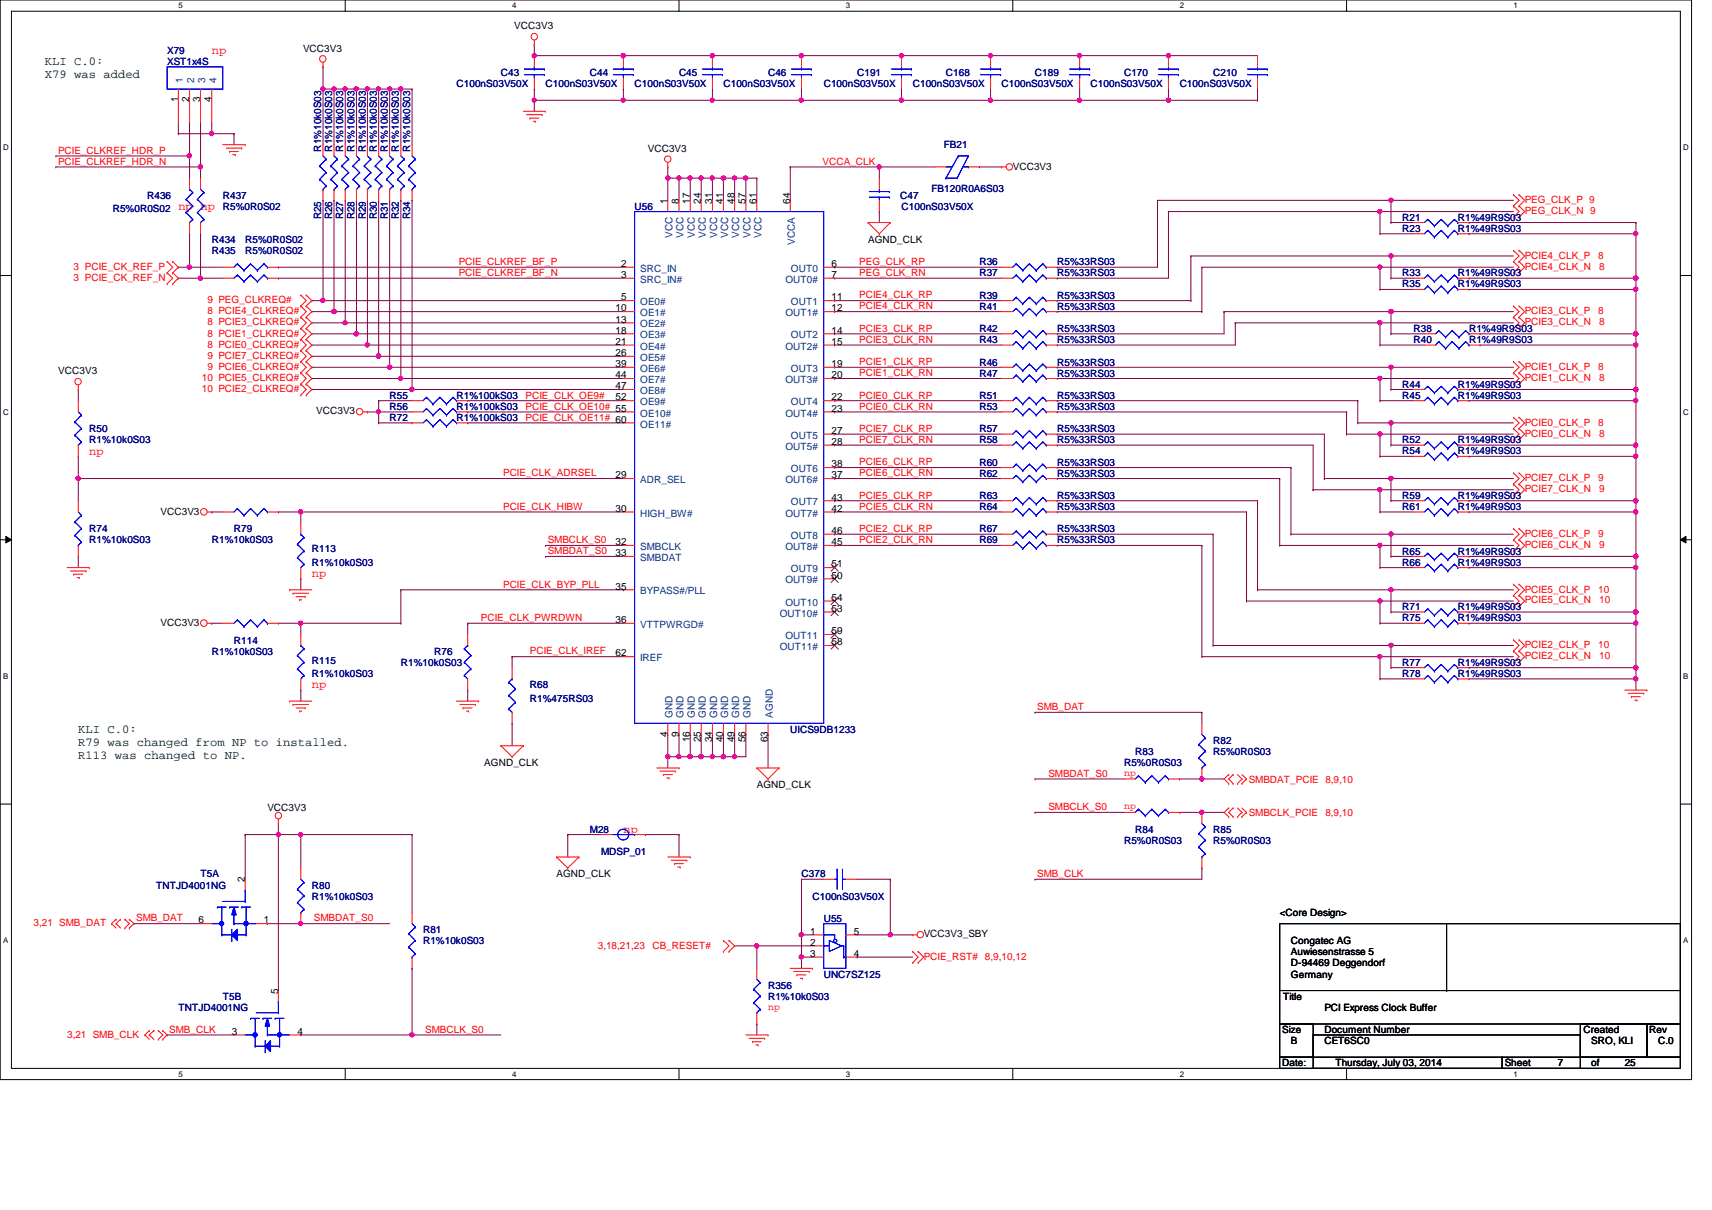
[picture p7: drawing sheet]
<svg xmlns="http://www.w3.org/2000/svg" width="297mm" height="210mm" viewBox="0 0 297 210" stroke-linecap="round" stroke-linejoin="round" font-family="sans-serif">
<defs><g id="words">
<g font-size="2.1" fill="#004000">
<text x="7.8" y="11.3">KLI C.0:</text>
<text x="7.8" y="13.5">X79 was added</text>
<text x="13.6" y="127.1">KLI C.0:</text>
<text x="13.6" y="129.4">R79 was changed from NP to installed.</text>
<text x="13.6" y="131.6">R113 was changed to NP.</text>
</g>
<g font-size="2.1" fill="#f00">
<text x="36.7" y="9.4">np</text>
<text x="30.9" y="36.4">np np</text>
<text x="15.5" y="78.9">np</text>
<text x="54.1" y="100.1">np</text>
<text x="54.1" y="119.4">np</text>
<text x="108.2" y="144.5">np</text>
</g>
<g font-size="1.7">
<text x="89.2" y="5.1">VCC3V3</text>
<text x="52.6" y="9">VCC3V3</text>
<text x="30.9" y="17.8" transform="rotate(-90 30.9 17.8)">1</text>
<text x="32.8" y="17.8" transform="rotate(-90 32.8 17.8)">2</text>
<text x="34.8" y="17.8" transform="rotate(-90 34.8 17.8)">3</text>
<text x="36.7" y="17.8" transform="rotate(-90 36.7 17.8)">4</text>
<text x="112.4" y="26.3">VCC3V3</text>
<text x="175.7" y="29.4">VCC3V3</text>
<text x="115.8" y="35.3" transform="rotate(-90 115.8 35.3)">1</text>
<text x="117.8" y="35.3" transform="rotate(-90 117.8 35.3)">8</text>
<text x="119.7" y="35.3" transform="rotate(-90 119.7 35.3)">17</text>
<text x="121.6" y="35.3" transform="rotate(-90 121.6 35.3)">24</text>
<text x="123.6" y="35.3" transform="rotate(-90 123.6 35.3)">31</text>
<text x="125.5" y="35.3" transform="rotate(-90 125.5 35.3)">41</text>
<text x="127.4" y="35.3" transform="rotate(-90 127.4 35.3)">48</text>
<text x="129.4" y="35.3" transform="rotate(-90 129.4 35.3)">57</text>
<text x="131.3" y="35.3" transform="rotate(-90 131.3 35.3)">61</text>
<text x="137.1" y="35.3" transform="rotate(-90 137.1 35.3)">64</text>
<text x="107.8" y="46.3">2</text>
<text x="144.3" y="46.3">6</text>
<text x="150.6" y="42.2">AGND_CLK</text>
<text x="107.8" y="48.2">3</text>
<text x="107.8" y="52.1">5</text>
<text x="144.3" y="48.2">7</text>
<text x="144.3" y="52.1">11</text>
<text x="106.8" y="54">10</text>
<text x="106.8" y="56">13</text>
<text x="106.8" y="57.9">18</text>
<text x="106.8" y="59.8">21</text>
<text x="144.3" y="54">12</text>
<text x="144.3" y="57.9">14</text>
<text x="144.3" y="59.8">15</text>
<text x="10.1" y="64.9">VCC3V3</text>
<text x="106.8" y="61.8">26</text>
<text x="106.8" y="63.7">39</text>
<text x="106.8" y="65.6">44</text>
<text x="144.3" y="63.7">19</text>
<text x="144.3" y="65.6">20</text>
<text x="54.9" y="71.9">VCC3V3</text>
<text x="106.8" y="67.5">47</text>
<text x="106.8" y="69.5">52</text>
<text x="144.3" y="69.5">22</text>
<text x="144.3" y="71.4">23</text>
<text x="144.3" y="75.3">27</text>
<text x="144.3" y="77.2">28</text>
<text x="106.8" y="83">29</text>
<text x="144.3" y="81.1">38</text>
<text x="144.3" y="83">37</text>
<text x="27.9" y="89.3">VCC3V3</text>
<text x="106.8" y="88.8">30</text>
<text x="144.3" y="86.8">43</text>
<text x="144.3" y="88.8">42</text>
<text x="106.8" y="94.6">32</text>
<text x="144.3" y="92.6">46</text>
<text x="144.3" y="94.6">45</text>
<text x="106.8" y="96.5">33</text>
<text x="144.3" y="98.4">51</text>
<text x="144.3" y="100.4">50</text>
<text x="106.8" y="102.3">35</text>
<text x="144.3" y="104.2">54</text>
<text x="144.3" y="106.1">53</text>
<text x="27.9" y="108.6">VCC3V3</text>
<text x="106.8" y="108.1">36</text>
<text x="106.8" y="113.9">62</text>
<text x="144.3" y="110">59</text>
<text x="144.3" y="111.9">58</text>
<text x="115.8" y="127.8" transform="rotate(-90 115.8 127.8)">4</text>
<text x="117.8" y="127.8" transform="rotate(-90 117.8 127.8)">9</text>
<text x="119.7" y="128.8" transform="rotate(-90 119.7 128.8)">16</text>
<text x="121.6" y="128.8" transform="rotate(-90 121.6 128.8)">25</text>
<text x="123.6" y="128.8" transform="rotate(-90 123.6 128.8)">34</text>
<text x="125.5" y="128.8" transform="rotate(-90 125.5 128.8)">40</text>
<text x="127.4" y="128.8" transform="rotate(-90 127.4 128.8)">49</text>
<text x="129.4" y="128.8" transform="rotate(-90 129.4 128.8)">56</text>
<text x="133.2" y="128.8" transform="rotate(-90 133.2 128.8)">63</text>
<text x="84" y="132.9">AGND_CLK</text>
<text x="131.3" y="136.7">AGND_CLK</text>
<text x="46.4" y="140.6">VCC3V3</text>
<text x="42.5" y="153.1" transform="rotate(-90 42.5 153.1)">2</text>
<text x="96.6" y="152.2">AGND_CLK</text>
<text x="34.4" y="160.2">6</text>
<text x="45.8" y="160.2">1</text>
<text x="222" y="159">&lt;Core Design&gt;</text>
<text x="140.6" y="162.1">1</text>
<text x="140.6" y="164">2</text>
<text x="140.6" y="166">3</text>
<text x="148.1" y="166">4</text>
<text x="148.1" y="162.1">5</text>
<text x="160.3" y="162.6">VCC3V3_SBY</text>
<text x="224" y="163.8">Congatec AG</text>
<text x="224" y="165.7">Auwiesenstrasse 5</text>
<text x="224" y="167.6">D-94469 Deggendorf</text>
<text x="48.3" y="172.4" transform="rotate(-90 48.3 172.4)">5</text>
<text x="222.6" y="173.4">Title</text>
<text x="224" y="169.6">Germany</text>
<text x="40.2" y="179.5">3</text>
<text x="51.6" y="179.5">4</text>
<text x="222.5" y="179.2">Size</text>
<text x="229.8" y="179.2">Document Number</text>
<text x="229.8" y="175.3">PCI Express Clock Buffer</text>
<text x="274.7" y="179.2">Created</text>
<text x="286.1" y="179.2">Rev</text>
<text x="222.5" y="185">Date:</text>
<text x="224" y="181.1">B</text>
<text x="229.8" y="181.1">CET6SC0</text>
<text x="231.7" y="185">Thursday, July 03, 2014</text>
<text x="261.1" y="185">Sheet</text>
<text x="270.3" y="185">7</text>
<text x="276.1" y="181.1">SRO, KLI</text>
<text x="276.1" y="185">of</text>
<text x="281.9" y="185">25</text>
<text x="287.7" y="181.1">C.0</text>
</g>
<g font-size="1.7" fill="#000080">
<text x="29" y="9.4">X79</text>
<text x="29" y="11.3">XST1x4S</text>
<text x="79.2" y="15.2">C100nS03V50X</text>
<text x="86.9" y="13.2">C43</text>
<text x="94.7" y="15.2">C100nS03V50X</text>
<text x="102.4" y="13.2">C44</text>
<text x="110.1" y="15.2">C100nS03V50X</text>
<text x="117.8" y="13.2">C45</text>
<text x="125.5" y="15.2">C100nS03V50X</text>
<text x="133.3" y="13.2">C46</text>
<text x="142.9" y="15.2">C100nS03V50X</text>
<text x="148.7" y="13.2">C191</text>
<text x="158.4" y="15.2">C100nS03V50X</text>
<text x="164.1" y="13.2">C168</text>
<text x="173.8" y="15.2">C100nS03V50X</text>
<text x="179.6" y="13.2">C189</text>
<text x="189.2" y="15.2">C100nS03V50X</text>
<text x="195" y="13.2">C170</text>
<text x="204.7" y="15.2">C100nS03V50X</text>
<text x="210.5" y="13.2">C210</text>
<text x="55.7" y="26.3" transform="rotate(-90 55.7 26.3)">R1%10k0S03</text>
<text x="57.7" y="26.3" transform="rotate(-90 57.7 26.3)">R1%10k0S03</text>
<text x="59.6" y="26.3" transform="rotate(-90 59.6 26.3)">R1%10k0S03</text>
<text x="61.5" y="26.3" transform="rotate(-90 61.5 26.3)">R1%10k0S03</text>
<text x="63.5" y="26.3" transform="rotate(-90 63.5 26.3)">R1%10k0S03</text>
<text x="65.4" y="26.3" transform="rotate(-90 65.4 26.3)">R1%10k0S03</text>
<text x="67.3" y="26.3" transform="rotate(-90 67.3 26.3)">R1%10k0S03</text>
<text x="69.2" y="26.3" transform="rotate(-90 69.2 26.3)">R1%10k0S03</text>
<text x="71.2" y="26.3" transform="rotate(-90 71.2 26.3)">R1%10k0S03</text>
<text x="163.7" y="25.7">FB21</text>
<text x="25.5" y="34.5">R436</text>
<text x="38.6" y="34.5">R437</text>
<text x="156.2" y="34.5">C47</text>
<text x="161.6" y="33.3">FB120R0A6S03</text>
<text x="19.6" y="36.7">R5%0R0S02</text>
<text x="38.6" y="36.4">R5%0R0S02</text>
<text x="55.7" y="38.1" transform="rotate(-90 55.7 38.1)">R25</text>
<text x="57.7" y="38.1" transform="rotate(-90 57.7 38.1)">R26</text>
<text x="59.6" y="38.1" transform="rotate(-90 59.6 38.1)">R27</text>
<text x="61.5" y="38.1" transform="rotate(-90 61.5 38.1)">R28</text>
<text x="63.5" y="38.1" transform="rotate(-90 63.5 38.1)">R29</text>
<text x="65.4" y="38.1" transform="rotate(-90 65.4 38.1)">R30</text>
<text x="67.3" y="38.1" transform="rotate(-90 67.3 38.1)">R31</text>
<text x="69.2" y="38.1" transform="rotate(-90 69.2 38.1)">R32</text>
<text x="71.2" y="38.1" transform="rotate(-90 71.2 38.1)">R34</text>
<text x="110.1" y="36.4">U56</text>
<text x="156.4" y="36.4">C100nS03V50X</text>
<text x="243.3" y="40.2">R23</text>
<text x="243.3" y="38.3">R21</text>
<text x="252.9" y="40.2">R1%49R9S03</text>
<text x="252.9" y="38.3">R1%49R9S03</text>
<text x="36.7" y="42.2">R434</text>
<text x="36.7" y="44.1">R435</text>
<text x="42.5" y="42.2">R5%0R0S02</text>
<text x="42.5" y="44.1">R5%0R0S02</text>
<text x="169.9" y="48">R37</text>
<text x="169.9" y="46">R36</text>
<text x="183.4" y="48">R5%33RS03</text>
<text x="183.4" y="46">R5%33RS03</text>
<text x="243.3" y="48">R33</text>
<text x="252.9" y="48">R1%49R9S03</text>
<text x="169.9" y="53.8">R41</text>
<text x="169.9" y="51.8">R39</text>
<text x="183.4" y="53.8">R5%33RS03</text>
<text x="183.4" y="51.8">R5%33RS03</text>
<text x="243.3" y="49.9">R35</text>
<text x="252.9" y="49.9">R1%49R9S03</text>
<text x="169.9" y="59.5">R43</text>
<text x="169.9" y="57.6">R42</text>
<text x="183.4" y="59.5">R5%33RS03</text>
<text x="183.4" y="57.6">R5%33RS03</text>
<text x="245.2" y="57.6">R38</text>
<text x="245.2" y="59.5">R40</text>
<text x="254.9" y="57.6">R1%49R9S03</text>
<text x="254.9" y="59.5">R1%49R9S03</text>
<text x="169.9" y="65.3">R47</text>
<text x="169.9" y="63.4">R46</text>
<text x="183.4" y="65.3">R5%33RS03</text>
<text x="183.4" y="63.4">R5%33RS03</text>
<text x="67.6" y="71.1">R56</text>
<text x="67.6" y="69.2">R55</text>
<text x="79.2" y="71.1">R1%100kS03</text>
<text x="79.2" y="69.2">R1%100kS03</text>
<text x="169.9" y="71.1">R53</text>
<text x="169.9" y="69.2">R51</text>
<text x="183.4" y="71.1">R5%33RS03</text>
<text x="183.4" y="69.2">R5%33RS03</text>
<text x="243.3" y="69.2">R45</text>
<text x="243.3" y="67.3">R44</text>
<text x="252.9" y="69.2">R1%49R9S03</text>
<text x="252.9" y="67.3">R1%49R9S03</text>
<text x="15.5" y="75">R50</text>
<text x="15.5" y="76.9">R1%10k0S03</text>
<text x="67.6" y="73.1">R72</text>
<text x="79.2" y="73.1">R1%100kS03</text>
<text x="169.9" y="76.9">R58</text>
<text x="169.9" y="75">R57</text>
<text x="183.4" y="76.9">R5%33RS03</text>
<text x="183.4" y="75">R5%33RS03</text>
<text x="243.3" y="76.9">R52</text>
<text x="252.9" y="76.9">R1%49R9S03</text>
<text x="169.9" y="82.7">R62</text>
<text x="169.9" y="80.8">R60</text>
<text x="183.4" y="82.7">R5%33RS03</text>
<text x="183.4" y="80.8">R5%33RS03</text>
<text x="243.3" y="78.8">R54</text>
<text x="252.9" y="78.8">R1%49R9S03</text>
<text x="169.9" y="88.5">R64</text>
<text x="169.9" y="86.6">R63</text>
<text x="183.4" y="88.5">R5%33RS03</text>
<text x="183.4" y="86.6">R5%33RS03</text>
<text x="243.3" y="86.6">R59</text>
<text x="243.3" y="88.5">R61</text>
<text x="252.9" y="86.6">R1%49R9S03</text>
<text x="252.9" y="88.5">R1%49R9S03</text>
<text x="15.5" y="92.4">R74</text>
<text x="15.5" y="94.3">R1%10k0S03</text>
<text x="36.7" y="94.3">R1%10k0S03</text>
<text x="40.6" y="92.4">R79</text>
<text x="54.1" y="95.8">R113</text>
<text x="169.9" y="94.3">R69</text>
<text x="169.9" y="92.4">R67</text>
<text x="183.4" y="94.3">R5%33RS03</text>
<text x="183.4" y="92.4">R5%33RS03</text>
<text x="54.1" y="98.1">R1%10k0S03</text>
<text x="243.3" y="96.2">R65</text>
<text x="243.3" y="98.1">R66</text>
<text x="252.9" y="96.2">R1%49R9S03</text>
<text x="252.9" y="98.1">R1%49R9S03</text>
<text x="243.3" y="105.9">R71</text>
<text x="243.3" y="107.8">R75</text>
<text x="252.9" y="105.9">R1%49R9S03</text>
<text x="252.9" y="107.8">R1%49R9S03</text>
<text x="36.7" y="113.6">R1%10k0S03</text>
<text x="40.6" y="111.7">R114</text>
<text x="75.4" y="113.6">R76</text>
<text x="54.1" y="115.1">R115</text>
<text x="54.1" y="117.4">R1%10k0S03</text>
<text x="69.6" y="115.5">R1%10k0S03</text>
<text x="91.9" y="119.4">R68</text>
<text x="243.3" y="115.5">R77</text>
<text x="243.3" y="117.4">R78</text>
<text x="252.9" y="115.5">R1%49R9S03</text>
<text x="252.9" y="117.4">R1%49R9S03</text>
<text x="91.9" y="121.7">R1%475RS03</text>
<text x="137.1" y="127.1">UICS9DB1233</text>
<text x="197" y="131">R83</text>
<text x="210.5" y="129">R82</text>
<text x="210.5" y="131">R5%0R0S03</text>
<text x="195" y="132.9">R5%0R0S03</text>
<text x="102.4" y="144.5">M28</text>
<text x="104.3" y="148.3">MDSP_01</text>
<text x="195" y="146.4">R5%0R0S03</text>
<text x="197" y="144.5">R84</text>
<text x="210.5" y="144.5">R85</text>
<text x="210.5" y="146.4">R5%0R0S03</text>
<text x="27.1" y="154.1">TNTJD4001NG</text>
<text x="34.8" y="152.2">T5A</text>
<text x="54.1" y="154.1">R80</text>
<text x="139.1" y="152.2">C378</text>
<text x="54.1" y="156">R1%10k0S03</text>
<text x="73.4" y="161.8">R81</text>
<text x="141" y="156">C100nS03V50X</text>
<text x="142.9" y="159.9">U55</text>
<text x="73.4" y="163.8">R1%10k0S03</text>
<text x="38.6" y="173.4">T5B</text>
<text x="133.3" y="171.5">R356</text>
<text x="133.3" y="173.4">R1%10k0S03</text>
<text x="142.9" y="169.6">UNC7SZ125</text>
<text x="30.9" y="175.3">TNTJD4001NG</text>
</g>
<g font-size="1.7" fill="#004080">
<text x="31.7" y="14.5" transform="rotate(-90 31.7 14.5)">1</text>
<text x="33.7" y="14.5" transform="rotate(-90 33.7 14.5)">2</text>
<text x="35.6" y="14.5" transform="rotate(-90 35.6 14.5)">3</text>
<text x="37.5" y="14.5" transform="rotate(-90 37.5 14.5)">4</text>
<text x="116.7" y="41.3" transform="rotate(-90 116.7 41.3)">VCC</text>
<text x="118.6" y="41.3" transform="rotate(-90 118.6 41.3)">VCC</text>
<text x="120.6" y="41.3" transform="rotate(-90 120.6 41.3)">VCC</text>
<text x="122.5" y="41.3" transform="rotate(-90 122.5 41.3)">VCC</text>
<text x="124.4" y="41.3" transform="rotate(-90 124.4 41.3)">VCC</text>
<text x="126.3" y="41.3" transform="rotate(-90 126.3 41.3)">VCC</text>
<text x="128.3" y="41.3" transform="rotate(-90 128.3 41.3)">VCC</text>
<text x="130.2" y="41.3" transform="rotate(-90 130.2 41.3)">VCC</text>
<text x="132.1" y="41.3" transform="rotate(-90 132.1 41.3)">VCC</text>
<text x="111.1" y="47.2">SRC_IN</text>
<text x="137.2" y="47.2">OUT0</text>
<text x="137.9" y="42.4" transform="rotate(-90 137.9 42.4)">VCCA</text>
<text x="111.1" y="49.1">SRC_IN#</text>
<text x="111.1" y="53">OE0#</text>
<text x="136.3" y="49.1">OUT0#</text>
<text x="137.2" y="53">OUT1</text>
<text x="111.1" y="54.9">OE1#</text>
<text x="111.1" y="56.8">OE2#</text>
<text x="111.1" y="58.7">OE3#</text>
<text x="136.3" y="54.9">OUT1#</text>
<text x="137.2" y="58.7">OUT2</text>
<text x="111.1" y="60.7">OE4#</text>
<text x="111.1" y="62.6">OE5#</text>
<text x="111.1" y="64.5">OE6#</text>
<text x="136.3" y="60.7">OUT2#</text>
<text x="137.2" y="64.5">OUT3</text>
<text x="111.1" y="66.5">OE7#</text>
<text x="111.1" y="68.4">OE8#</text>
<text x="111.1" y="70.3">OE9#</text>
<text x="136.3" y="66.5">OUT3#</text>
<text x="137.2" y="70.3">OUT4</text>
<text x="111.1" y="72.3">OE10#</text>
<text x="111.1" y="74.2">OE11#</text>
<text x="136.3" y="72.3">OUT4#</text>
<text x="137.2" y="76.1">OUT5</text>
<text x="111.1" y="83.8">ADR_SEL</text>
<text x="136.3" y="78">OUT5#</text>
<text x="136.3" y="83.8">OUT6#</text>
<text x="137.2" y="81.9">OUT6</text>
<text x="111.1" y="89.6">HIGH_BW#</text>
<text x="136.3" y="89.6">OUT7#</text>
<text x="137.2" y="87.7">OUT7</text>
<text x="111.1" y="95.4">SMBCLK</text>
<text x="136.3" y="95.4">OUT8#</text>
<text x="137.2" y="93.5">OUT8</text>
<text x="111.1" y="97.3">SMBDAT</text>
<text x="136.3" y="101.2">OUT9#</text>
<text x="137.2" y="99.3">OUT9</text>
<text x="111.1" y="103.1">BYPASS#/PLL</text>
<text x="135.3" y="107">OUT10#</text>
<text x="136.3" y="105.1">OUT10</text>
<text x="111.1" y="108.9">VTTPWRGD#</text>
<text x="135.3" y="112.8">OUT11#</text>
<text x="136.3" y="110.9">OUT11</text>
<text x="111.1" y="114.7">IREF</text>
<text x="116.7" y="124.5" transform="rotate(-90 116.7 124.5)">GND</text>
<text x="118.6" y="124.5" transform="rotate(-90 118.6 124.5)">GND</text>
<text x="120.6" y="124.5" transform="rotate(-90 120.6 124.5)">GND</text>
<text x="122.5" y="124.5" transform="rotate(-90 122.5 124.5)">GND</text>
<text x="124.4" y="124.5" transform="rotate(-90 124.4 124.5)">GND</text>
<text x="126.3" y="124.5" transform="rotate(-90 126.3 124.5)">GND</text>
<text x="128.3" y="124.5" transform="rotate(-90 128.3 124.5)">GND</text>
<text x="130.2" y="124.5" transform="rotate(-90 130.2 124.5)">GND</text>
<text x="134.1" y="124.5" transform="rotate(-90 134.1 124.5)">AGND</text>
</g>
<g font-size="1.7" fill="#f00">
<text x="10.1" y="26.7">PCIE_CLKREF_HDR_P</text>
<text x="10.1" y="28.6">PCIE_CLKREF_HDR_N</text>
<text x="142.7" y="28.6">VCCA_CLK</text>
<text x="264.5" y="35.2">PEG_CLK_P 9</text>
<text x="264.5" y="37.1">PEG_CLK_N 9</text>
<text x="12.8" y="46.8">3 PCIE_CK_REF_P</text>
<text x="79.6" y="47.9">PCIE_CLKREF_BF_N</text>
<text x="79.6" y="46">PCIE_CLKREF_BF_P</text>
<text x="149.1" y="46">PEG_CLK_RP</text>
<text x="149.1" y="47.9">PEG_CLK_RN</text>
<text x="264.5" y="44.9">PCIE4_CLK_P</text>
<text x="264.5" y="46.8">PCIE4_CLK_N</text>
<text x="277.3" y="44.9">8</text>
<text x="277.4" y="46.8">8</text>
<text x="12.8" y="48.7">3 PCIE_CK_REF_N</text>
<text x="36" y="52.6">9 PEG_CLKREQ#</text>
<text x="149.1" y="51.8">PCIE4_CLK_RP</text>
<text x="149.1" y="53.7">PCIE4_CLK_RN</text>
<text x="36" y="54.5">8 PCIE4_CLKREQ#</text>
<text x="36" y="56.4">8 PCIE3_CLKREQ#</text>
<text x="36" y="58.4">8 PCIE1_CLKREQ#</text>
<text x="149.1" y="57.5">PCIE3_CLK_RP</text>
<text x="149.1" y="59.5">PCIE3_CLK_RN</text>
<text x="264.5" y="54.5">PCIE3_CLK_P</text>
<text x="264.5" y="56.4">PCIE3_CLK_N</text>
<text x="277.3" y="54.5">8</text>
<text x="277.4" y="56.4">8</text>
<text x="36" y="60.3">8 PCIE0_CLKREQ#</text>
<text x="36" y="62.2">9 PCIE7_CLKREQ#</text>
<text x="36" y="64.2">9 PCIE6_CLKREQ#</text>
<text x="149.1" y="63.3">PCIE1_CLK_RP</text>
<text x="149.1" y="65.3">PCIE1_CLK_RN</text>
<text x="264.5" y="64.2">PCIE1_CLK_P</text>
<text x="277.3" y="64.2">8</text>
<text x="35" y="66.1">10 PCIE5_CLKREQ#</text>
<text x="35" y="68">10 PCIE2_CLKREQ#</text>
<text x="91.2" y="71.1">PCIE_CLK_OE10# 55</text>
<text x="91.2" y="69.1">PCIE_CLK_OE9#</text>
<text x="149.1" y="69.1">PCIE0_CLK_RP</text>
<text x="149.1" y="71.1">PCIE0_CLK_RN</text>
<text x="264.5" y="66.1">PCIE1_CLK_N</text>
<text x="277.4" y="66.1">8</text>
<text x="91.2" y="73">PCIE_CLK_OE11# 60</text>
<text x="149.1" y="74.9">PCIE7_CLK_RP</text>
<text x="149.1" y="76.8">PCIE7_CLK_RN</text>
<text x="264.5" y="73.8">PCIE0_CLK_P</text>
<text x="264.5" y="75.7">PCIE0_CLK_N</text>
<text x="277.3" y="73.8">8</text>
<text x="277.4" y="75.7">8</text>
<text x="87.3" y="82.6">PCIE_CLK_ADRSEL</text>
<text x="149.1" y="80.7">PCIE6_CLK_RP</text>
<text x="149.1" y="82.6">PCIE6_CLK_RN</text>
<text x="264.5" y="83.5">PCIE7_CLK_P</text>
<text x="277.3" y="83.5">9</text>
<text x="87.3" y="88.4">PCIE_CLK_HIBW</text>
<text x="149.1" y="86.5">PCIE5_CLK_RP</text>
<text x="149.1" y="88.4">PCIE5_CLK_RN</text>
<text x="264.5" y="85.4">PCIE7_CLK_N</text>
<text x="277.4" y="85.4">9</text>
<text x="95" y="94.2">SMBCLK_S0</text>
<text x="149.1" y="92.3">PCIE2_CLK_RP</text>
<text x="149.1" y="94.2">PCIE2_CLK_RN</text>
<text x="264.5" y="93.1">PCIE6_CLK_P</text>
<text x="264.5" y="95">PCIE6_CLK_N</text>
<text x="277.3" y="93.1">9</text>
<text x="277.4" y="95">9</text>
<text x="87.3" y="101.9">PCIE_CLK_BYP_PLL</text>
<text x="95" y="96.1">SMBDAT_S0</text>
<text x="83.4" y="107.7">PCIE_CLK_PWRDWN</text>
<text x="264.5" y="102.8">PCIE5_CLK_P</text>
<text x="264.5" y="104.7">PCIE5_CLK_N</text>
<text x="277.3" y="102.8">10</text>
<text x="277.4" y="104.7">10</text>
<text x="91.9" y="113.5">PCIE_CLK_IREF</text>
<text x="264.5" y="112.4">PCIE2_CLK_P</text>
<text x="277.3" y="112.4">10</text>
<text x="264.5" y="114.3">PCIE2_CLK_N</text>
<text x="277.4" y="114.3">10</text>
<text x="180" y="123.2">SMB_DAT</text>
<text x="181.9" y="134.7">SMBDAT_S0</text>
<text x="195" y="134.6">np</text>
<text x="216.7" y="135.8">SMBDAT_PCIE 8,9,10</text>
<text x="181.9" y="140.5">SMBCLK_S0</text>
<text x="195" y="140.4">np</text>
<text x="216.7" y="141.6">SMBCLK_PCIE</text>
<text x="230" y="141.6">8,9,10</text>
<text x="180" y="152.1">SMB_CLK</text>
<text x="5.8" y="160.7">3,21 SMB_DAT</text>
<text x="23.6" y="159.9">SMB_DAT</text>
<text x="54.5" y="159.9">SMBDAT_S0</text>
<text x="103.7" y="164.5">3,18,21,23</text>
<text x="113.2" y="164.5">CB_RESET#</text>
<text x="160.3" y="166.5">PCIE_RST# 8,9,10,12</text>
<text x="29.4" y="179.2">SMB_CLK</text>
<text x="73.8" y="179.2">SMBCLK_S0</text>
<text x="133.3" y="175.1">np</text>
<text x="11.6" y="180">3,21 SMB_CLK</text>
</g>
<g font-size="1.4">
<text x="30.9" y="1.4">5</text>
<text x="88.9" y="1.4">4</text>
<text x="146.8" y="1.4">3</text>
<text x="204.7" y="1.4">2</text>
<text x="262.6" y="1.4">1</text>
<text x=".5" y="26.1">D</text>
<text x="292.1" y="26.1">D</text>
<text x=".5" y="71.9">C</text>
<text x="292.1" y="71.9">C</text>
<text x=".5" y="117.8">B</text>
<text x="292.1" y="117.8">B</text>
<text x=".5" y="163.6">A</text>
<text x="292.1" y="163.6">A</text>
<text x="30.9" y="186.8">5</text>
<text x="88.9" y="186.8">4</text>
<text x="146.8" y="186.8">3</text>
<text x="204.7" y="186.8">2</text>
<text x="262.6" y="186.8">1</text>
</g>
</g></defs>
<path d="M0 0h293.5v187.3h-293.5zM2 1.9h289.5v183.4h-289.5z" fill="none" stroke="#000" stroke-width=".17"/>
<g fill="#fff">
<path d="M30.9 .2h.8v1.5h-.8z"/>
<path d="M30.9 185.5h.8v1.6h-.8z"/>
</g>
<path d="M59.9 0v1.9M59.9 185.3v2" fill="none" stroke="#000" stroke-width=".17"/>
<g fill="#fff">
<path d="M88.9 .2h.7v1.5h-.7z"/>
<path d="M88.9 185.5h.7v1.6h-.7z"/>
</g>
<path d="M117.8 0v1.9M117.8 185.3v2" fill="none" stroke="#000" stroke-width=".17"/>
<g fill="#fff">
<path d="M146.8 .2h.7v1.5h-.7z"/>
<path d="M146.8 185.5h.7v1.6h-.7z"/>
</g>
<path d="M175.7 0v1.9M175.7 185.3v2" fill="none" stroke="#000" stroke-width=".17"/>
<g fill="#fff">
<path d="M204.7 .2h.7v1.5h-.7z"/>
<path d="M204.7 185.5h.7v1.6h-.7z"/>
</g>
<path d="M233.6 0v1.9M233.6 185.3v2" fill="none" stroke="#000" stroke-width=".17"/>
<g fill="#fff">
<path d="M262.6 .2h.8v1.5h-.8z"/>
<path d="M262.6 185.5h.8v1.6h-.8z"/>
<path d="M.5 24.8h1v1.6h-1z"/>
<path d="M292.1 24.8h.9v1.6h-.9z"/>
<path d="M.5 70.7h1v1.5h-1z"/>
<path d="M292.1 70.7h.9v1.5h-.9z"/>
</g>
<path d="M0 47.8h2M291.5 47.8h2" fill="none" stroke="#000" stroke-width=".17"/>
<g fill="#fff">
<path d="M.5 116.5h.9v1.6h-.9z"/>
<path d="M292.1 116.5h.8v1.6h-.8z"/>
</g>
<path d="M0 93.6h2M1 93l1 .6-1 .6zM291.5 93.6l1-.6v1.2zM291.5 93.6h2" fill="none" stroke="#000" stroke-width=".17"/>
<path d="M1 93l1 .6-1 .6zM291.5 93.6l1-.6v1.2z" fill="#000"/>
<g fill="#fff">
<path d="M.5 162.4h.9v1.5h-.9z"/>
<path d="M292.1 162.4h.8v1.5h-.8z"/>
</g>
<path d="M0 139.5h2M291.5 139.5h2" fill="none" stroke="#000" stroke-width=".17"/>
<path d="M48.3 142.9h.1M48.3 142.9v1.9M23.2 160.2h.1M23.2 160.2h11.6M46.4 160.2h.1M46.4 160.2h21.2M52.2 179.5h.1M52.2 160.2h.1M52.2 179.5h19.3" fill="none" stroke="#800040" stroke-width=".17"/>
<circle cx="52.2" cy="160.2" r=".37" fill="#f0f"/>
<circle cx="52.2" cy="160.2" r=".37" fill="none" stroke="#f0f" stroke-width=".17"/>
<path d="M52.2 144.8h.1M52.2 144.8h19.3M71.5 144.8h.1M71.5 144.8v13.5M71.5 168h.1M71.5 168v11.5" fill="none" stroke="#800040" stroke-width=".17"/>
<circle cx="52.2" cy="144.8" r=".38" fill="#f0f"/>
<circle cx="52.2" cy="144.8" r=".38" fill="none" stroke="#f0f" stroke-width=".17"/>
<path d="M48.3 144.8h.1M48.3 144.8h3.9M52.2 144.8h.1M52.2 144.8v5.8" fill="none" stroke="#800040" stroke-width=".17"/>
<circle cx="48.3" cy="144.8" r=".38" fill="#f0f"/>
<circle cx="48.3" cy="144.8" r=".38" fill="none" stroke="#f0f" stroke-width=".17"/>
<path d="M42.5 144.8h.1M42.5 144.8v7.7M42.5 144.8h5.8M48.3 144.8h.1M48.3 144.8v27M29 179.5h.1M29 179.5h11.6M71.5 179.5h.1M71.5 179.5h15.4" fill="none" stroke="#800040" stroke-width=".17"/>
<circle cx="71.5" cy="179.5" r=".37" fill="#f0f"/>
<circle cx="71.5" cy="179.5" r=".37" fill="none" stroke="#f0f" stroke-width=".17"/>
<path d="M179.6 135.1h.1M179.6 135.1h15.4M208.5 135.1h.1M208.5 135.1h3.9M179.6 140.9h.1M179.6 140.9h15.4" fill="none" stroke="#800040" stroke-width=".17"/>
<circle cx="208.5" cy="135.1" r=".38" fill="#f0f"/>
<circle cx="208.5" cy="135.1" r=".38" fill="none" stroke="#f0f" stroke-width=".17"/>
<path d="M208.5 140.9h.1M208.5 140.9h3.9" fill="none" stroke="#800040" stroke-width=".17"/>
<circle cx="208.5" cy="140.9" r=".37" fill="#f0f"/>
<circle cx="208.5" cy="140.9" r=".37" fill="none" stroke="#f0f" stroke-width=".17"/>
<path d="M115.9 131.3h.1M115.9 131.3v1.9M179.6 123.6h.1M179.6 123.6h28.9M208.5 123.6h.1M208.5 123.6v1.9M179.6 152.5h.1M208.5 150.6h.1M208.5 150.6v1.9h-28.9" fill="none" stroke="#800040" stroke-width=".17"/>
<circle cx="115.9" cy="131.2" r=".37" fill="#f0f"/>
<circle cx="115.9" cy="131.2" r=".37" fill="none" stroke="#f0f" stroke-width=".17"/>
<path d="M121.7 127.4h.1M121.7 127.4v3.9" fill="none" stroke="#800040" stroke-width=".17"/>
<circle cx="121.6" cy="131.2" r=".37" fill="#f0f"/>
<circle cx="121.6" cy="131.2" r=".37" fill="none" stroke="#f0f" stroke-width=".17"/>
<path d="M115.9 127.4h.1M115.9 127.4v3.9M119.8 127.4h.1M119.8 127.4v3.9" fill="none" stroke="#800040" stroke-width=".17"/>
<circle cx="119.7" cy="131.2" r=".37" fill="#f0f"/>
<circle cx="119.7" cy="131.2" r=".37" fill="none" stroke="#f0f" stroke-width=".17"/>
<path d="M137.1 29h.1M137.1 29v5.8M152.6 29h.1M152.6 29h9.6M117.8 127.4h.1M117.8 127.4v3.9M119.8 131.3h.1M119.8 131.3h1.9" fill="none" stroke="#800040" stroke-width=".17"/>
<circle cx="152.5" cy="29" r=".38" fill="#f0f"/>
<circle cx="152.5" cy="29" r=".38" fill="none" stroke="#f0f" stroke-width=".17"/>
<g fill="none" stroke="#800040" stroke-width=".17">
<path d="M152.6 29h.1M152.6 36.7h.1M152.6 29v1.9M152.6 36.7v1.9M169.9 29h.1M169.9 29h3.9M48.3 48.3h.1M48.3 46.4h.1M48.3 48.3h59.9M48.3 46.4h59.9M65.7 71.5h.1M65.7 71.5h5.8"/>
<path d="M69.6 65.7h.1M69.6 65.7h38.6M81.1 71.5h.1M81.1 71.5h27.1M88.9 113.9h.1M88.9 113.9h19.3M133.3 127.4h.1M133.3 127.4v5.8"/>
</g>
<circle cx="69.5" cy="65.6" r=".37" fill="#f0f"/>
<circle cx="69.5" cy="65.6" r=".37" fill="none" stroke="#f0f" stroke-width=".17"/>
<path d="M67.6 63.7h.1M67.6 63.7h40.6" fill="none" stroke="#800040" stroke-width=".17"/>
<circle cx="67.6" cy="63.7" r=".37" fill="#f0f"/>
<circle cx="67.6" cy="63.7" r=".37" fill="none" stroke="#f0f" stroke-width=".17"/>
<path d="M65.7 61.8h.1M65.7 61.8h42.5" fill="none" stroke="#800040" stroke-width=".17"/>
<circle cx="65.7" cy="61.8" r=".38" fill="#f0f"/>
<circle cx="65.7" cy="61.8" r=".38" fill="none" stroke="#f0f" stroke-width=".17"/>
<path d="M63.8 59.9h.1M63.8 59.9h44.4" fill="none" stroke="#800040" stroke-width=".17"/>
<circle cx="63.7" cy="59.8" r=".37" fill="#f0f"/>
<circle cx="63.7" cy="59.8" r=".37" fill="none" stroke="#f0f" stroke-width=".17"/>
<path d="M61.8 57.9h.1M61.8 57.9h46.4" fill="none" stroke="#800040" stroke-width=".17"/>
<circle cx="61.8" cy="57.9" r=".38" fill="#f0f"/>
<circle cx="61.8" cy="57.9" r=".38" fill="none" stroke="#f0f" stroke-width=".17"/>
<path d="M59.9 56h.1M59.9 56h48.3" fill="none" stroke="#800040" stroke-width=".17"/>
<circle cx="59.9" cy="56" r=".37" fill="#f0f"/>
<circle cx="59.9" cy="56" r=".37" fill="none" stroke="#f0f" stroke-width=".17"/>
<path d="M58 54.1h.1M58 54.1h50.2" fill="none" stroke="#800040" stroke-width=".17"/>
<circle cx="58" cy="54" r=".37" fill="#f0f"/>
<circle cx="58" cy="54" r=".37" fill="none" stroke="#f0f" stroke-width=".17"/>
<path d="M56 52.2h.1M56 52.2h52.2" fill="none" stroke="#800040" stroke-width=".17"/>
<circle cx="56" cy="52.1" r=".38" fill="#f0f"/>
<circle cx="56" cy="52.1" r=".38" fill="none" stroke="#f0f" stroke-width=".17"/>
<g fill="none" stroke="#800040" stroke-width=".17">
<path d="M56 15.5h.1M56 15.5v9.6M56 34.8h.1M56 34.8v17.4M58 34.8h.1M58 34.8v19.3h-3.9M59.9 34.8h.1M59.9 34.8v21.2M61.8 34.8h.1M61.8 34.8v23.1M63.8 34.8h.1M63.8 34.8v25.1h-9.7"/>
<path d="M65.7 34.8h.1M65.7 34.8v27M67.6 34.8h.1M67.6 34.8v28.9h-13.5M69.6 34.8h.1M69.6 34.8v30.9M54.1 54.1h.1M54.1 59.9h.1M54.1 63.7h.1"/>
</g>
<circle cx="56" cy="15.4" r=".37" fill="#f0f"/>
<circle cx="56" cy="15.4" r=".37" fill="none" stroke="#f0f" stroke-width=".17"/>
<path d="M56 15.5h.1M56 15.5h2M58 15.5h.1M58 15.5v9.6" fill="none" stroke="#800040" stroke-width=".17"/>
<circle cx="58" cy="15.4" r=".37" fill="#f0f"/>
<circle cx="58" cy="15.4" r=".37" fill="none" stroke="#f0f" stroke-width=".17"/>
<path d="M56 11.6h.1M56 11.6v3.9M58 15.5h.1M58 15.5h1.9M59.9 15.5h.1M59.9 15.5v9.6M61.8 15.5h.1M61.8 15.5v9.6" fill="none" stroke="#800040" stroke-width=".17"/>
<circle cx="61.8" cy="15.4" r=".37" fill="#f0f"/>
<circle cx="61.8" cy="15.4" r=".37" fill="none" stroke="#f0f" stroke-width=".17"/>
<path d="M59.9 15.5h.1M59.9 15.5h1.9" fill="none" stroke="#800040" stroke-width=".17"/>
<circle cx="59.9" cy="15.4" r=".37" fill="#f0f"/>
<circle cx="59.9" cy="15.4" r=".37" fill="none" stroke="#f0f" stroke-width=".17"/>
<path d="M61.8 15.5h.1M61.8 15.5h3.9M63.8 15.5h.1M63.8 15.5v9.6M65.7 15.5h.1M65.7 15.5v9.6" fill="none" stroke="#800040" stroke-width=".17"/>
<circle cx="65.7" cy="15.4" r=".37" fill="#f0f"/>
<circle cx="65.7" cy="15.4" r=".37" fill="none" stroke="#f0f" stroke-width=".17"/>
<circle cx="63.7" cy="15.4" r=".37" fill="#f0f"/>
<circle cx="63.7" cy="15.4" r=".37" fill="none" stroke="#f0f" stroke-width=".17"/>
<path d="M67.6 15.5h.1M67.6 15.5v9.6" fill="none" stroke="#800040" stroke-width=".17"/>
<circle cx="67.6" cy="15.4" r=".37" fill="#f0f"/>
<circle cx="67.6" cy="15.4" r=".37" fill="none" stroke="#f0f" stroke-width=".17"/>
<path d="M65.7 15.5h.1M65.7 15.5h3.9M67.6 15.5h.1M69.6 15.5h.1M69.6 15.5v9.6M71.5 67.6h.1M71.5 67.6h36.7" fill="none" stroke="#800040" stroke-width=".17"/>
<circle cx="71.5" cy="67.6" r=".38" fill="#f0f"/>
<circle cx="71.5" cy="67.6" r=".38" fill="none" stroke="#f0f" stroke-width=".17"/>
<path d="M69.6 15.5h.1M69.6 15.5h1.9M71.5 15.5h.1M71.5 15.5v9.6M71.5 34.8h.1M71.5 34.8v32.8" fill="none" stroke="#800040" stroke-width=".17"/>
<circle cx="69.5" cy="15.4" r=".37" fill="#f0f"/>
<circle cx="69.5" cy="15.4" r=".37" fill="none" stroke="#f0f" stroke-width=".17"/>
<path d="M131.3 164.1h.1M131.3 164.1h9.7" fill="none" stroke="#800040" stroke-width=".17"/>
<circle cx="131.3" cy="164.1" r=".38" fill="#f0f"/>
<circle cx="131.3" cy="164.1" r=".38" fill="none" stroke="#f0f" stroke-width=".17"/>
<path d="M13.6 83h.1M13.6 83v3.9M13.6 83h94.6M81.1 119.7h.1M81.1 108.1h.1M81.1 108.1v2M81.1 119.7v1.9M81.1 108.1h27.1" fill="none" stroke="#800040" stroke-width=".17"/>
<circle cx="13.6" cy="83" r=".37" fill="#f0f"/>
<circle cx="13.6" cy="83" r=".37" fill="none" stroke="#f0f" stroke-width=".17"/>
<g fill="none" stroke="#800040" stroke-width=".17">
<path d="M200.8 34.8h.1M200.8 34.8v11.6h-17.4M241.3 34.8h.1M241.3 34.8h21.3M144.8 46.4h.1M144.8 48.3h.1M144.8 52.2h.1M144.8 54.1h.1M144.8 57.9h.1M144.8 59.9h.1M144.8 46.4h29M144.8 48.3h29"/>
<path d="M144.8 52.2h29M144.8 54.1h29M144.8 57.9h29M144.8 59.9h29M183.4 46.4h.1M144.8 63.7h.1M144.8 65.7h.1M144.8 69.5h.1M144.8 71.5h.1M144.8 75.3h.1M144.8 77.2h.1M144.8 63.7h29"/>
<path d="M144.8 65.7h29M144.8 69.5h29M144.8 71.5h29M144.8 75.3h29M144.8 77.2h29M13.6 96.5h.1M13.6 96.5v2M144.8 81.1h.1M144.8 83h.1M144.8 86.9h.1M144.8 88.8h.1M144.8 92.7h.1"/>
<path d="M144.8 94.6h.1M144.8 81.1h29M144.8 83h29M144.8 86.9h29M144.8 88.8h29M144.8 92.7h29M144.8 94.6h29"/>
</g>
<circle cx="241.3" cy="34.7" r=".37" fill="#f0f"/>
<circle cx="241.3" cy="34.7" r=".37" fill="none" stroke="#f0f" stroke-width=".17"/>
<path d="M202.7 36.7h.1M202.7 36.7v11.6h-19.3M239.4 36.7h.1M239.4 36.7h23.2M183.4 48.3h.1" fill="none" stroke="#800040" stroke-width=".17"/>
<circle cx="239.4" cy="36.7" r=".37" fill="#f0f"/>
<circle cx="239.4" cy="36.7" r=".37" fill="none" stroke="#f0f" stroke-width=".17"/>
<path d="M183.4 52.2h.1M183.4 52.2h23.2M206.6 52.2h.1M206.6 44.4v7.8M241.3 44.4h.1M241.3 44.4h21.3" fill="none" stroke="#800040" stroke-width=".17"/>
<circle cx="241.3" cy="44.4" r=".37" fill="#f0f"/>
<circle cx="241.3" cy="44.4" r=".37" fill="none" stroke="#f0f" stroke-width=".17"/>
<path d="M183.4 54.1h.1M183.4 54.1h25.1M208.5 54.1h.1M208.5 46.4v7.7M239.4 46.4h.1M239.4 46.4h23.2" fill="none" stroke="#800040" stroke-width=".17"/>
<circle cx="239.4" cy="46.3" r=".37" fill="#f0f"/>
<circle cx="239.4" cy="46.3" r=".37" fill="none" stroke="#f0f" stroke-width=".17"/>
<path d="M183.4 57.9h.1M212.4 54.1h.1M212.4 54.1v3.8h-29M241.3 54.1h.1M241.3 54.1h21.3" fill="none" stroke="#800040" stroke-width=".17"/>
<circle cx="241.3" cy="54" r=".37" fill="#f0f"/>
<circle cx="241.3" cy="54" r=".37" fill="none" stroke="#f0f" stroke-width=".17"/>
<path d="M183.4 59.9h.1M214.3 56h.1M214.3 56v3.9h-30.9M239.4 56h.1M239.4 56h23.2" fill="none" stroke="#800040" stroke-width=".17"/>
<circle cx="239.4" cy="56" r=".37" fill="#f0f"/>
<circle cx="239.4" cy="56" r=".37" fill="none" stroke="#f0f" stroke-width=".17"/>
<path d="M241.3 63.7h.1M241.3 63.7h21.3" fill="none" stroke="#800040" stroke-width=".17"/>
<circle cx="241.3" cy="63.7" r=".37" fill="#f0f"/>
<circle cx="241.3" cy="63.7" r=".37" fill="none" stroke="#f0f" stroke-width=".17"/>
<path d="M239.4 65.7h.1M239.4 65.7h23.2" fill="none" stroke="#800040" stroke-width=".17"/>
<circle cx="239.4" cy="65.6" r=".37" fill="#f0f"/>
<circle cx="239.4" cy="65.6" r=".37" fill="none" stroke="#f0f" stroke-width=".17"/>
<path d="M183.4 69.5h.1M183.4 69.5h52.2M235.6 69.5h.1M235.6 69.5v3.9M241.3 73.4h.1M241.3 73.4h21.3" fill="none" stroke="#800040" stroke-width=".17"/>
<circle cx="241.3" cy="73.3" r=".37" fill="#f0f"/>
<circle cx="241.3" cy="73.3" r=".37" fill="none" stroke="#f0f" stroke-width=".17"/>
<path d="M183.4 71.5h.1M183.4 71.5h50.2M233.6 71.5h.1M233.6 71.5v3.8M239.4 75.3h.1M239.4 75.3h23.2" fill="none" stroke="#800040" stroke-width=".17"/>
<circle cx="239.4" cy="75.3" r=".37" fill="#f0f"/>
<circle cx="239.4" cy="75.3" r=".37" fill="none" stroke="#f0f" stroke-width=".17"/>
<path d="M183.4 75.3h.1M183.4 75.3h46.4M239.4 85h.1M239.4 85h23.2" fill="none" stroke="#800040" stroke-width=".17"/>
<circle cx="239.4" cy="84.9" r=".37" fill="#f0f"/>
<circle cx="239.4" cy="84.9" r=".37" fill="none" stroke="#f0f" stroke-width=".17"/>
<path d="M183.4 81.1h.1M183.4 81.1h40.6M224 81.1h.1M224 81.1v11.6M241.3 92.7h.1M241.3 92.7h21.3" fill="none" stroke="#800040" stroke-width=".17"/>
<circle cx="241.3" cy="92.6" r=".37" fill="#f0f"/>
<circle cx="241.3" cy="92.6" r=".37" fill="none" stroke="#f0f" stroke-width=".17"/>
<path d="M183.4 83h.1M183.4 83h38.6M222 83h.1M222 83v11.6M239.4 94.6h.1M239.4 94.6h23.2" fill="none" stroke="#800040" stroke-width=".17"/>
<circle cx="239.4" cy="94.6" r=".37" fill="#f0f"/>
<circle cx="239.4" cy="94.6" r=".37" fill="none" stroke="#f0f" stroke-width=".17"/>
<path d="M183.4 86.9h.1M183.4 86.9h34.8M218.2 86.9h.1M218.2 86.9v15.4M241.3 102.3h.1M241.3 102.3h21.3" fill="none" stroke="#800040" stroke-width=".17"/>
<circle cx="241.3" cy="102.3" r=".37" fill="#f0f"/>
<circle cx="241.3" cy="102.3" r=".37" fill="none" stroke="#f0f" stroke-width=".17"/>
<path d="M183.4 88.8h.1M183.4 88.8h32.9M216.3 88.8h.1M216.3 88.8v15.5M239.4 104.3h.1M239.4 104.3h23.2" fill="none" stroke="#800040" stroke-width=".17"/>
<circle cx="239.4" cy="104.2" r=".37" fill="#f0f"/>
<circle cx="239.4" cy="104.2" r=".37" fill="none" stroke="#f0f" stroke-width=".17"/>
<path d="M183.4 92.7h.1M183.4 92.7h27.1M210.5 92.7h.1M210.5 92.7v19.3M241.3 112h.1M241.3 112h21.3" fill="none" stroke="#800040" stroke-width=".17"/>
<circle cx="241.3" cy="111.9" r=".37" fill="#f0f"/>
<circle cx="241.3" cy="111.9" r=".37" fill="none" stroke="#f0f" stroke-width=".17"/>
<g fill="none" stroke="#800040" stroke-width=".17">
<path d="M239.4 36.7h.1M239.4 36.7v3.9M241.3 38.6h.1M241.3 34.8h.1M241.3 38.6h3.9M241.3 34.8v3.8M239.4 40.6h.1M239.4 50.2h.1M239.4 46.4h.1M239.4 59.9h.1M239.4 56h.1M239.4 40.6h5.8"/>
<path d="M239.4 46.4v3.8M239.4 56v3.9M239.4 50.2h5.8M239.4 59.9h7.7M241.3 48.3h.1M241.3 44.4h.1M241.3 57.9h.1M241.3 54.1h.1M241.3 44.4v3.9M241.3 54.1v3.8M241.3 48.3h3.9M241.3 57.9h5.8"/>
<path d="M239.4 69.5h.1M239.4 65.7h.1M239.4 79.2h.1M239.4 75.3h.1M239.4 65.7v3.8M239.4 75.3v3.9M239.4 69.5h5.8M239.4 79.2h5.8M241.3 67.6h.1M241.3 63.7h.1M241.3 77.2h.1M241.3 73.4h.1"/>
<path d="M241.3 63.7v3.9M241.3 73.4v3.8M241.3 67.6h3.9M241.3 77.2h3.9M183.4 94.6h.1M183.4 94.6h25.1M208.5 94.6h.1M208.5 94.6v19.3M241.3 86.9h.1M241.3 83h.1M241.3 83v3.9M241.3 86.9h3.9"/>
<path d="M241.3 83h21.3M208.5 113.9h.1M208.5 113.9h30.9"/>
</g>
<circle cx="241.3" cy="83" r=".37" fill="#f0f"/>
<circle cx="241.3" cy="83" r=".37" fill="none" stroke="#f0f" stroke-width=".17"/>
<g fill="none" stroke="#800040" stroke-width=".17">
<path d="M239.4 88.8h.1M239.4 98.5h.1M239.4 94.6h.1M239.4 88.8h5.8M239.4 98.5h5.8M239.4 94.6v3.9M241.3 96.5h.1M241.3 92.7h.1M241.3 96.5h3.9M241.3 92.7v3.8M239.4 108.1h.1M239.4 104.3h.1"/>
<path d="M239.4 117.8h.1M239.4 113.9h.1M239.4 104.3v3.8M239.4 113.9v3.9M239.4 108.1h5.8M239.4 117.8h5.8M241.3 106.2h.1M241.3 102.3h.1M241.3 115.8h.1M241.3 112h.1M241.3 102.3v3.9M241.3 112v3.8"/>
<path d="M241.3 106.2h3.9M241.3 115.8h3.9"/>
</g>
<circle cx="239.4" cy="113.9" r=".37" fill="#f0f"/>
<circle cx="239.4" cy="113.9" r=".37" fill="none" stroke="#f0f" stroke-width=".17"/>
<path d="M239.4 113.9h.1M239.4 113.9h23.2M254.9 117.8h.1M254.9 115.8h.1M254.9 117.8h28.9M254.9 115.8h28.9M283.8 117.8h.1M283.8 115.8h.1M283.8 115.8v3.9" fill="none" stroke="#800040" stroke-width=".17"/>
<circle cx="283.8" cy="117.7" r=".37" fill="#f0f"/>
<circle cx="283.8" cy="117.7" r=".37" fill="none" stroke="#f0f" stroke-width=".17"/>
<circle cx="283.8" cy="115.8" r=".38" fill="#f0f"/>
<circle cx="283.8" cy="115.8" r=".38" fill="none" stroke="#f0f" stroke-width=".17"/>
<path d="M254.9 108.1h.1M254.9 108.1h28.9" fill="none" stroke="#800040" stroke-width=".17"/>
<circle cx="283.8" cy="108.1" r=".37" fill="#f0f"/>
<circle cx="283.8" cy="108.1" r=".37" fill="none" stroke="#f0f" stroke-width=".17"/>
<path d="M254.9 98.5h.1M254.9 98.5h28.9M254.9 106.2h.1M254.9 106.2h28.9" fill="none" stroke="#800040" stroke-width=".17"/>
<circle cx="283.8" cy="98.4" r=".37" fill="#f0f"/>
<circle cx="283.8" cy="98.4" r=".37" fill="none" stroke="#f0f" stroke-width=".17"/>
<path d="M254.9 96.5h.1M254.9 88.8h.1M254.9 96.5h28.9M254.9 88.8h28.9M283.8 108.1h.1M283.8 106.2v1.9" fill="none" stroke="#800040" stroke-width=".17"/>
<circle cx="283.8" cy="106.2" r=".38" fill="#f0f"/>
<circle cx="283.8" cy="106.2" r=".38" fill="none" stroke="#f0f" stroke-width=".17"/>
<path d="M254.9 79.2h.1M254.9 79.2h28.9M254.9 86.9h.1M254.9 86.9h28.9" fill="none" stroke="#800040" stroke-width=".17"/>
<circle cx="283.8" cy="79.1" r=".37" fill="#f0f"/>
<circle cx="283.8" cy="79.1" r=".37" fill="none" stroke="#f0f" stroke-width=".17"/>
<path d="M254.9 77.2h.1M254.9 77.2h28.9M283.8 88.8h.1M283.8 88.8v7.7" fill="none" stroke="#800040" stroke-width=".17"/>
<circle cx="283.8" cy="96.5" r=".38" fill="#f0f"/>
<circle cx="283.8" cy="96.5" r=".38" fill="none" stroke="#f0f" stroke-width=".17"/>
<circle cx="283.8" cy="88.8" r=".37" fill="#f0f"/>
<circle cx="283.8" cy="88.8" r=".37" fill="none" stroke="#f0f" stroke-width=".17"/>
<path d="M254.9 69.5h.1M254.9 69.5h28.9v7.7M283.8 77.2h.1" fill="none" stroke="#800040" stroke-width=".17"/>
<circle cx="283.8" cy="69.5" r=".37" fill="#f0f"/>
<circle cx="283.8" cy="69.5" r=".37" fill="none" stroke="#f0f" stroke-width=".17"/>
<circle cx="283.8" cy="77.2" r=".38" fill="#f0f"/>
<circle cx="283.8" cy="77.2" r=".38" fill="none" stroke="#f0f" stroke-width=".17"/>
<path d="M256.8 59.9h.1M256.8 59.9h27M254.9 67.6h.1M254.9 67.6h28.9" fill="none" stroke="#800040" stroke-width=".17"/>
<circle cx="283.8" cy="59.8" r=".37" fill="#f0f"/>
<circle cx="283.8" cy="59.8" r=".37" fill="none" stroke="#f0f" stroke-width=".17"/>
<path d="M254.9 50.2h.1M254.9 48.3h.1M254.9 40.6h.1M254.9 50.2h28.9M254.9 48.3h28.9M254.9 40.6h28.9M256.8 57.9h.1M256.8 57.9h27" fill="none" stroke="#800040" stroke-width=".17"/>
<circle cx="283.8" cy="40.5" r=".37" fill="#f0f"/>
<circle cx="283.8" cy="40.5" r=".37" fill="none" stroke="#f0f" stroke-width=".17"/>
<path d="M283.8 67.6h.1M283.8 67.6v1.9" fill="none" stroke="#800040" stroke-width=".17"/>
<circle cx="283.8" cy="67.6" r=".38" fill="#f0f"/>
<circle cx="283.8" cy="67.6" r=".38" fill="none" stroke="#f0f" stroke-width=".17"/>
<path d="M254.9 38.6h.1M254.9 38.6h28.9M283.8 40.6h.1M283.8 40.6v7.7" fill="none" stroke="#800040" stroke-width=".17"/>
<circle cx="283.8" cy="48.3" r=".38" fill="#f0f"/>
<circle cx="283.8" cy="48.3" r=".38" fill="none" stroke="#f0f" stroke-width=".17"/>
<path d="M65.7 69.5h.1M65.7 69.5h5.8M65.7 69.5v2M81.1 69.5h.1M81.1 69.5h27.1M94.7 96.5h.1M94.7 94.6h.1M94.7 96.5h13.5M94.7 94.6h13.5M88.9 125.5h.1M88.9 125.5v3.9" fill="none" stroke="#800040" stroke-width=".17"/>
<circle cx="65.7" cy="71.4" r=".38" fill="#f0f"/>
<circle cx="65.7" cy="71.4" r=".38" fill="none" stroke="#f0f" stroke-width=".17"/>
<path d="M283.8 98.5h.1M283.8 96.5v2" fill="none" stroke="#800040" stroke-width=".17"/>
<circle cx="283.8" cy="96.5" r=".38" fill="#f0f"/>
<circle cx="283.8" cy="96.5" r=".38" fill="none" stroke="#f0f" stroke-width=".17"/>
<path d="M137.1 29h.1M137.1 29h15.5M283.8 50.2h.1M283.8 48.3v1.9" fill="none" stroke="#800040" stroke-width=".17"/>
<circle cx="283.8" cy="48.3" r=".38" fill="#f0f"/>
<circle cx="283.8" cy="48.3" r=".38" fill="none" stroke="#f0f" stroke-width=".17"/>
<circle cx="283.8" cy="50.2" r=".37" fill="#f0f"/>
<circle cx="283.8" cy="50.2" r=".37" fill="none" stroke="#f0f" stroke-width=".17"/>
<path d="M208.5 46.4h.1M208.5 46.4h30.9M218.2 102.3h.1M218.2 102.3h23.1M115.9 131.3h.1M115.9 131.3h3.9M117.8 131.3h.1" fill="none" stroke="#800040" stroke-width=".17"/>
<circle cx="117.8" cy="131.2" r=".37" fill="#f0f"/>
<circle cx="117.8" cy="131.2" r=".37" fill="none" stroke="#f0f" stroke-width=".17"/>
<g fill="none" stroke="#800040" stroke-width=".17">
<path d="M202.7 36.7h.1M202.7 36.7h36.7M54.1 57.9h.1M54.1 57.9h7.7M212.4 54.1h.1M212.4 54.1h28.9M214.3 56h.1M214.3 56h25.1M54.1 61.8h.1M54.1 65.7h.1M54.1 61.8h11.6M54.1 65.7h15.5"/>
<path d="M63.8 71.5h.1M63.8 71.5h1.9M183.4 63.7h.1M183.4 63.7h57.9M233.6 75.3h.1M233.6 75.3h5.8M235.6 73.4h.1M235.6 73.4h5.7M283.8 79.2h.1M283.8 79.2v7.7"/>
</g>
<circle cx="283.8" cy="86.9" r=".38" fill="#f0f"/>
<circle cx="283.8" cy="86.9" r=".38" fill="none" stroke="#f0f" stroke-width=".17"/>
<g fill="none" stroke="#800040" stroke-width=".17">
<path d="M200.8 34.8h.1M200.8 34.8h40.5M54.1 52.2h.1M54.1 52.2h1.9M283.8 59.9h.1M283.8 59.9v7.7M183.4 65.7h.1M183.4 65.7h56M222 94.6h.1M222 94.6h17.4M224 92.7h.1M224 92.7h17.3"/>
<path d="M210.5 112h.1M210.5 112h30.8M216.3 104.3h.1M216.3 104.3h23.1"/>
</g>
<circle cx="283.8" cy="67.6" r=".38" fill="#f0f"/>
<circle cx="283.8" cy="67.6" r=".38" fill="none" stroke="#f0f" stroke-width=".17"/>
<path d="M54.1 56h.1M54.1 56h5.8M206.6 44.4h.1M206.6 44.4h34.7M139.1 166h.1M139.1 162.2h.1M139.1 166v2M139.1 162.2h1.9" fill="none" stroke="#800040" stroke-width=".17"/>
<circle cx="139" cy="162.2" r=".37" fill="#f0f"/>
<circle cx="139" cy="162.2" r=".37" fill="none" stroke="#f0f" stroke-width=".17"/>
<path d="M139.1 166h.1M139.1 166h1.9" fill="none" stroke="#800040" stroke-width=".17"/>
<circle cx="139" cy="166" r=".37" fill="#f0f"/>
<circle cx="139" cy="166" r=".37" fill="none" stroke="#f0f" stroke-width=".17"/>
<path d="M148.7 152.5h5.8M154.5 152.5h.1M154.5 152.5v9.7M139.1 162.2h.1M139.1 162.2v3.8M154.5 162.2h.1M154.5 162.2h3.9" fill="none" stroke="#800040" stroke-width=".17"/>
<circle cx="154.5" cy="162.2" r=".37" fill="#f0f"/>
<circle cx="154.5" cy="162.2" r=".37" fill="none" stroke="#f0f" stroke-width=".17"/>
<g fill="none" stroke="#800040" stroke-width=".17">
<path d="M54.1 67.6h.1M54.1 67.6h17.4M183.4 77.2h.1M183.4 77.2h44.4M239.4 85h.1M239.4 85v3.8M123.6 131.3h.1M123.6 131.3h1.9M98.5 144.8h.1M98.5 144.8v3.9M98.5 144.8h5.8M112 144.8h.1"/>
<path d="M112 144.8h5.8M117.8 144.8h.1M117.8 144.8v3.9M139.1 152.5h.1M139.1 152.5h3.8M139.1 152.5v9.7M127.5 164.1h.1M127.5 164.1h3.8M131.3 177.6h.1M131.3 164.1h.1M131.3 164.1v3.9M131.3 177.6v1.9"/>
<path d="M148.7 166h.1M148.7 166h9.7"/>
</g>
<circle cx="123.6" cy="131.2" r=".37" fill="#f0f"/>
<circle cx="123.6" cy="131.2" r=".37" fill="none" stroke="#f0f" stroke-width=".17"/>
<path d="M123.6 127.4h.1M123.6 127.4v3.9M125.5 127.4h.1M125.5 127.4v3.9" fill="none" stroke="#800040" stroke-width=".17"/>
<circle cx="125.5" cy="131.2" r=".37" fill="#f0f"/>
<circle cx="125.5" cy="131.2" r=".37" fill="none" stroke="#f0f" stroke-width=".17"/>
<path d="M127.5 131.3h.1M127.5 127.4h.1M127.5 131.3h1.9M127.5 127.4v3.9" fill="none" stroke="#800040" stroke-width=".17"/>
<circle cx="127.4" cy="131.2" r=".37" fill="#f0f"/>
<circle cx="127.4" cy="131.2" r=".37" fill="none" stroke="#f0f" stroke-width=".17"/>
<path d="M115.9 30.9h.1M115.9 30.9v3.9M129.4 127.4h.1M129.4 127.4v3.9" fill="none" stroke="#800040" stroke-width=".17"/>
<circle cx="115.9" cy="30.9" r=".37" fill="#f0f"/>
<circle cx="115.9" cy="30.9" r=".37" fill="none" stroke="#f0f" stroke-width=".17"/>
<path d="M117.8 30.9h.1M117.8 30.9v3.9" fill="none" stroke="#800040" stroke-width=".17"/>
<circle cx="117.8" cy="30.9" r=".37" fill="#f0f"/>
<circle cx="117.8" cy="30.9" r=".37" fill="none" stroke="#f0f" stroke-width=".17"/>
<path d="M115.9 29h.1M115.9 29v1.9M119.8 30.9h.1M119.8 30.9v3.9M121.7 30.9h.1M121.7 30.9v3.9" fill="none" stroke="#800040" stroke-width=".17"/>
<circle cx="121.6" cy="30.9" r=".37" fill="#f0f"/>
<circle cx="121.6" cy="30.9" r=".37" fill="none" stroke="#f0f" stroke-width=".17"/>
<path d="M123.6 30.9h.1M123.6 30.9v3.9M123.6 30.9h1.9" fill="none" stroke="#800040" stroke-width=".17"/>
<circle cx="123.6" cy="30.9" r=".37" fill="#f0f"/>
<circle cx="123.6" cy="30.9" r=".37" fill="none" stroke="#f0f" stroke-width=".17"/>
<path d="M125.5 30.9h.1M125.5 30.9v3.9M127.5 30.9h.1M127.5 30.9v3.9" fill="none" stroke="#800040" stroke-width=".17"/>
<circle cx="127.4" cy="30.9" r=".37" fill="#f0f"/>
<circle cx="127.4" cy="30.9" r=".37" fill="none" stroke="#f0f" stroke-width=".17"/>
<path d="M129.4 30.9h.1M129.4 30.9v3.9M129.4 30.9h1.9" fill="none" stroke="#800040" stroke-width=".17"/>
<circle cx="129.4" cy="30.9" r=".37" fill="#f0f"/>
<circle cx="129.4" cy="30.9" r=".37" fill="none" stroke="#f0f" stroke-width=".17"/>
<g fill="none" stroke="#800040" stroke-width=".17">
<path d="M131.3 30.9h.1M131.3 30.9v3.9M227.8 77.2v7.8M229.8 75.3v7.7M227.8 85h.1M227.8 85h11.6M229.8 83h.1M229.8 83h11.5M283.8 98.5v7.7M283.8 106.2h.1M204.7 135.1h.1M204.7 135.1h3.8"/>
<path d="M204.7 140.9h.1M204.7 140.9h3.8M148.7 162.2h5.8M154.5 162.2h.1"/>
</g>
<circle cx="283.8" cy="106.2" r=".38" fill="#f0f"/>
<circle cx="283.8" cy="106.2" r=".38" fill="none" stroke="#f0f" stroke-width=".17"/>
<path d="M283.8 57.9h.1M283.8 57.9v2" fill="none" stroke="#800040" stroke-width=".17"/>
<circle cx="283.8" cy="57.9" r=".38" fill="#f0f"/>
<circle cx="283.8" cy="57.9" r=".38" fill="none" stroke="#f0f" stroke-width=".17"/>
<path d="M127.5 30.9h.1M127.5 30.9h1.9M125.5 131.3h.1M125.5 131.3h2" fill="none" stroke="#800040" stroke-width=".17"/>
<circle cx="125.5" cy="131.2" r=".37" fill="#f0f"/>
<circle cx="125.5" cy="131.2" r=".37" fill="none" stroke="#f0f" stroke-width=".17"/>
<path d="M115.9 30.9h.1M115.9 30.9h3.9M117.8 30.9h.1M283.8 57.9h.1M283.8 50.2v7.7" fill="none" stroke="#800040" stroke-width=".17"/>
<circle cx="283.8" cy="57.9" r=".38" fill="#f0f"/>
<circle cx="283.8" cy="57.9" r=".38" fill="none" stroke="#f0f" stroke-width=".17"/>
<path d="M119.8 30.9h.1M119.8 30.9h1.9M283.8 38.6h.1M283.8 38.6v2M283.8 77.2h.1M283.8 77.2v2" fill="none" stroke="#800040" stroke-width=".17"/>
<circle cx="119.7" cy="30.9" r=".37" fill="#f0f"/>
<circle cx="119.7" cy="30.9" r=".37" fill="none" stroke="#f0f" stroke-width=".17"/>
<path d="M125.5 30.9h.1M125.5 30.9h2" fill="none" stroke="#800040" stroke-width=".17"/>
<circle cx="125.5" cy="30.9" r=".37" fill="#f0f"/>
<circle cx="125.5" cy="30.9" r=".37" fill="none" stroke="#f0f" stroke-width=".17"/>
<path d="M283.8 115.8h.1M283.8 108.1v7.7" fill="none" stroke="#800040" stroke-width=".17"/>
<circle cx="283.8" cy="115.8" r=".38" fill="#f0f"/>
<circle cx="283.8" cy="115.8" r=".38" fill="none" stroke="#f0f" stroke-width=".17"/>
<path d="M121.7 30.9h.1M121.7 30.9h1.9M121.7 131.3h.1M121.7 131.3h1.9" fill="none" stroke="#800040" stroke-width=".17"/>
<circle cx="121.6" cy="131.2" r=".37" fill="#f0f"/>
<circle cx="121.6" cy="131.2" r=".37" fill="none" stroke="#f0f" stroke-width=".17"/>
<path d="M283.8 86.9h.1M283.8 86.9v1.9" fill="none" stroke="#800040" stroke-width=".17"/>
<circle cx="283.8" cy="86.9" r=".38" fill="#f0f"/>
<circle cx="283.8" cy="86.9" r=".38" fill="none" stroke="#f0f" stroke-width=".17"/>
<path d="M92.7 7.7h.1M92.7 9.7h.1M92.7 7.7v2M92.7 9.7h15.5" fill="none" stroke="#800040" stroke-width=".17"/>
<circle cx="108.1" cy="9.6" r=".38" fill="#f0f"/>
<circle cx="108.1" cy="9.6" r=".38" fill="none" stroke="#f0f" stroke-width=".17"/>
<circle cx="92.7" cy="9.6" r=".38" fill="#f0f"/>
<circle cx="92.7" cy="9.6" r=".38" fill="none" stroke="#f0f" stroke-width=".17"/>
<path d="M108.2 9.7h.1M108.2 9.7h15.4" fill="none" stroke="#800040" stroke-width=".17"/>
<circle cx="108.1" cy="9.6" r=".38" fill="#f0f"/>
<circle cx="108.1" cy="9.6" r=".38" fill="none" stroke="#f0f" stroke-width=".17"/>
<path d="M139.1 9.7h.1M139.1 9.7h17.3" fill="none" stroke="#800040" stroke-width=".17"/>
<circle cx="156.4" cy="9.6" r=".38" fill="#f0f"/>
<circle cx="156.4" cy="9.6" r=".38" fill="none" stroke="#f0f" stroke-width=".17"/>
<circle cx="139" cy="9.6" r=".38" fill="#f0f"/>
<circle cx="139" cy="9.6" r=".38" fill="none" stroke="#f0f" stroke-width=".17"/>
<path d="M92.7 15.5h.1M92.7 15.5v1.9M139.1 17.4h.1M156.4 15.5h.1M156.4 15.5v1.9h-17.3" fill="none" stroke="#800040" stroke-width=".17"/>
<circle cx="156.4" cy="17.4" r=".37" fill="#f0f"/>
<circle cx="156.4" cy="17.4" r=".37" fill="none" stroke="#f0f" stroke-width=".17"/>
<circle cx="139" cy="17.4" r=".37" fill="#f0f"/>
<circle cx="139" cy="17.4" r=".37" fill="none" stroke="#f0f" stroke-width=".17"/>
<path d="M92.7 17.4h.1M92.7 17.4v1.9M108.2 15.5h.1M108.2 15.5v1.9h-15.5" fill="none" stroke="#800040" stroke-width=".17"/>
<circle cx="92.7" cy="17.4" r=".37" fill="#f0f"/>
<circle cx="92.7" cy="17.4" r=".37" fill="none" stroke="#f0f" stroke-width=".17"/>
<path d="M108.2 17.4h.1M123.6 15.5h.1M123.6 15.5v1.9h-15.4" fill="none" stroke="#800040" stroke-width=".17"/>
<circle cx="108.1" cy="17.4" r=".37" fill="#f0f"/>
<circle cx="108.1" cy="17.4" r=".37" fill="none" stroke="#f0f" stroke-width=".17"/>
<path d="M123.6 17.4h.1M139.1 15.5h.1M139.1 15.5v1.9h-15.5" fill="none" stroke="#800040" stroke-width=".17"/>
<circle cx="123.6" cy="17.4" r=".37" fill="#f0f"/>
<circle cx="123.6" cy="17.4" r=".37" fill="none" stroke="#f0f" stroke-width=".17"/>
<path d="M123.6 9.7h.1M123.6 9.7h15.5" fill="none" stroke="#800040" stroke-width=".17"/>
<circle cx="123.6" cy="9.6" r=".38" fill="#f0f"/>
<circle cx="123.6" cy="9.6" r=".38" fill="none" stroke="#f0f" stroke-width=".17"/>
<path d="M156.4 17.4h15.5M171.9 17.4h.1" fill="none" stroke="#800040" stroke-width=".17"/>
<circle cx="171.8" cy="17.4" r=".37" fill="#f0f"/>
<circle cx="171.8" cy="17.4" r=".37" fill="none" stroke="#f0f" stroke-width=".17"/>
<path d="M187.3 17.4h.1M187.3 17.4h30.9M187.3 15.5v1.9M202.7 17.4h.1M202.7 15.5v1.9M218.2 15.5h.1M218.2 17.4h.1M218.2 15.5v1.9" fill="none" stroke="#800040" stroke-width=".17"/>
<circle cx="202.7" cy="17.4" r=".37" fill="#f0f"/>
<circle cx="202.7" cy="17.4" r=".37" fill="none" stroke="#f0f" stroke-width=".17"/>
<path d="M171.9 17.4h.1M171.9 15.5v1.9M171.9 17.4h15.4M187.3 17.4h.1" fill="none" stroke="#800040" stroke-width=".17"/>
<circle cx="187.3" cy="17.4" r=".37" fill="#f0f"/>
<circle cx="187.3" cy="17.4" r=".37" fill="none" stroke="#f0f" stroke-width=".17"/>
<path d="M156.4 9.7h15.5M171.9 9.7h.1" fill="none" stroke="#800040" stroke-width=".17"/>
<circle cx="171.8" cy="9.6" r=".38" fill="#f0f"/>
<circle cx="171.8" cy="9.6" r=".38" fill="none" stroke="#f0f" stroke-width=".17"/>
<path d="M171.9 9.7h15.4M187.3 9.7h.1M202.7 9.7h15.5M218.2 9.7h.1" fill="none" stroke="#800040" stroke-width=".17"/>
<circle cx="187.3" cy="9.6" r=".38" fill="#f0f"/>
<circle cx="187.3" cy="9.6" r=".38" fill="none" stroke="#f0f" stroke-width=".17"/>
<path d="M187.3 9.7h15.4M202.7 9.7h.1" fill="none" stroke="#800040" stroke-width=".17"/>
<circle cx="202.7" cy="9.6" r=".38" fill="#f0f"/>
<circle cx="202.7" cy="9.6" r=".38" fill="none" stroke="#f0f" stroke-width=".17"/>
<path d="M52.2 88.8h.1M52.2 88.8v2M52.2 88.8h56M52.2 100.4h.1M52.2 100.4v1.9M88.9 113.9h.1M88.9 113.9v1.9" fill="none" stroke="#800040" stroke-width=".17"/>
<circle cx="52.2" cy="88.8" r=".37" fill="#f0f"/>
<circle cx="52.2" cy="88.8" r=".37" fill="none" stroke="#f0f" stroke-width=".17"/>
<g fill="none" stroke="#800040" stroke-width=".17">
<path d="M13.6 67.6h.1M13.6 79.2h.1M13.6 67.6v1.9M13.6 79.2v3.8M65.7 73.4h.1M65.7 73.4h5.8M65.7 71.5v1.9M71.5 73.4h.1M81.1 73.4h.1M81.1 73.4h27.1M36.7 88.8h.1M36.7 88.8h1.9"/>
<path d="M48.3 88.8h.1M48.3 88.8h3.9M48.3 108.1h.1M48.3 108.1h3.9"/>
</g>
<circle cx="52.2" cy="108.1" r=".37" fill="#f0f"/>
<circle cx="52.2" cy="108.1" r=".37" fill="none" stroke="#f0f" stroke-width=".17"/>
<g fill="none" stroke="#800040" stroke-width=".17">
<path d="M32.9 46.4h.1M32.9 46.4h5.7M36.7 108.1h.1M36.7 108.1h1.9M52.2 108.1h.1M52.2 119.7h.1M52.2 108.1v2M52.2 119.7v1.9M52.2 108.1h17.4M69.6 108.1h.1M69.6 102.3h.1M69.6 102.3v5.8"/>
<path d="M69.6 102.3h38.6M108.2 102.3h.1"/>
</g>
<circle cx="32.9" cy="46.3" r=".37" fill="#f0f"/>
<circle cx="32.9" cy="46.3" r=".37" fill="none" stroke="#f0f" stroke-width=".17"/>
<path d="M34.8 48.3h.1M34.8 48.3h3.8" fill="none" stroke="#800040" stroke-width=".17"/>
<circle cx="34.8" cy="48.3" r=".38" fill="#f0f"/>
<circle cx="34.8" cy="48.3" r=".38" fill="none" stroke="#f0f" stroke-width=".17"/>
<path d="M32.9 27.1h.1M32.9 21.3v5.8M30.9 48.3h.1M30.9 46.4h.1M32.9 40.6h.1M32.9 40.6v5.8h-2M34.8 40.6h.1M34.8 40.6v7.7h-3.9" fill="none" stroke="#800040" stroke-width=".17"/>
<circle cx="32.9" cy="27" r=".37" fill="#f0f"/>
<circle cx="32.9" cy="27" r=".37" fill="none" stroke="#f0f" stroke-width=".17"/>
<path d="M34.8 29h.1M34.8 21.3v7.7" fill="none" stroke="#800040" stroke-width=".17"/>
<circle cx="34.8" cy="29" r=".38" fill="#f0f"/>
<circle cx="34.8" cy="29" r=".38" fill="none" stroke="#f0f" stroke-width=".17"/>
<path d="M30.9 23.2h.1M30.9 21.3v1.9M30.9 23.2h5.8M36.7 23.2h.1" fill="none" stroke="#800040" stroke-width=".17"/>
<circle cx="36.7" cy="23.2" r=".38" fill="#f0f"/>
<circle cx="36.7" cy="23.2" r=".38" fill="none" stroke="#f0f" stroke-width=".17"/>
<g fill="none" stroke="#800040" stroke-width=".17">
<path d="M9.7 27.1h.1M9.7 29h.1M9.7 27.1h23.2M9.7 29h25.1M32.9 27.1h.1M32.9 27.1v3.8M34.8 29h.1M34.8 29v1.9M36.7 23.2h.1M36.7 21.3v1.9M36.7 23.2h3.9M40.6 23.2h.1"/>
<path d="M40.6 23.2v1.9"/>
</g>
<g fill="none" stroke="#f00" stroke-width=".17">
<path d="M56 11.6h.1M56 10.8v.8M90.8 19.3h3.9M91.4 19.9h2.7M92.7 7.7h.1M92.7 7v.7M94.1 19.9h.1M94.7 19.3h.1M32.9 30.9v2M32.9 38.6v2M38.6 25.1h3.9M39.2 25.7h2.7"/>
<path d="M39.8 26.3h.1M39.8 26.3h1.6M40.4 26.8h.4M40.8 26.8h.1M41.9 25.7h.1M42.5 25.1h.1M69.6 25.1v2M69.6 32.9v1.9M71.5 25.1v2M71.5 32.9v1.9M91.9 20.5h.1M91.9 20.5h1.6"/>
<path d="M92.5 21h.4M92.9 21h.1M115.9 29h.1M115.9 28.2v.8M150.6 38.6h.1M150.6 38.6h3.9M150.6 38.6l2 2M154.5 38.6h.1M154.5 38.6l-1.9 2M173.8 29h.1M173.8 29h.8M262.6 35.7h.1"/>
<path d="M262.6 33.8h.1M262.6 37.7h.1M262.6 33.8l1 1-1 .9M262.6 35.7l1 1-1 1M263.6 35.7h.1M263.6 33.8h.1M263.6 37.7h.1M263.6 33.8l.9 1-.9 .9M263.6 35.7l.9 1-.9 1M29 45.4h.1M29 47.3h.1M29 49.2h.1"/>
<path d="M29 45.4l1 1-1 .9M29 47.3l1 1-1 .9M30 47.3h.1M30 45.4h.1M30 49.2h.1M30 45.4l.9 1-.9 .9M30 47.3l.9 1-.9 .9M38.6 46.4h2M46.4 46.4h1.9M52.2 51.2h.1M52.2 53.1h.1M52.2 55h.1"/>
<path d="M52.2 57h.1M52.2 58.9h.1M52.2 51.2l.9 1-.9 .9M52.2 53.1l.9 1-.9 .9M52.2 55l.9 1-.9 1M52.2 57l.9 .9-.9 1M52.2 58.9l.9 1-.9 .9M53.1 53.1h.1M53.1 51.2h.1M53.1 55h.1M53.1 57h.1M53.1 58.9h.1"/>
<path d="M53.1 51.2l1 1-1 .9M53.1 53.1l1 1-1 .9M53.1 55l1 1-1 1M53.1 57l1 .9-1 1M53.1 58.9l1 1-1 .9M152.6 40.6h.1M245.2 40.6h1.9M252.9 40.6h2M262.6 45.4h.1M262.6 43.4h.1M262.6 47.3h.1M262.6 55h.1"/>
<path d="M262.6 53.1h.1M262.6 57h.1M262.6 43.4l1 1-1 1M262.6 45.4l1 1-1 .9M262.6 53.1l1 1-1 .9M262.6 55l1 1-1 1M263.6 45.4h.1M263.6 43.4h.1M263.6 47.3h.1M263.6 55h.1M263.6 53.1h.1M263.6 57h.1"/>
<path d="M263.6 43.4l.9 1-.9 1M263.6 45.4l.9 1-.9 .9M263.6 53.1l.9 1-.9 .9M263.6 55l.9 1-.9 1M13.6 67.6h.1M13.6 66.8v.8M52.2 60.8h.1M52.2 62.7h.1M52.2 64.7h.1M52.2 66.6h.1M52.2 68.5h.1M52.2 60.8l.9 1-.9 .9"/>
<path d="M52.2 62.7l.9 1-.9 1M52.2 64.7l.9 1-.9 .9M52.2 66.6l.9 1-.9 .9M53.1 60.8h.1M53.1 62.7h.1M53.1 64.7h.1M53.1 66.6h.1M53.1 68.5h.1M53.1 60.8l1 1-1 .9M53.1 62.7l1 1-1 1M53.1 64.7l1 1-1 .9M53.1 66.6l1 1-1 .9"/>
<path d="M63 71.5h.8M63.8 71.5h.1M245.2 69.5h1.9M252.9 69.5h2M262.6 64.7h.1M262.6 62.7h.1M262.6 66.6h.1M262.6 74.3h.1M262.6 72.4h.1M262.6 76.3h.1M262.6 62.7l1 1-1 1M262.6 64.7l1 1-1 .9"/>
<path d="M262.6 72.4l1 1-1 .9M262.6 74.3l1 1-1 1M263.6 64.7h.1M263.6 62.7h.1M263.6 66.6h.1M263.6 74.3h.1M263.6 72.4h.1M263.6 76.3h.1M263.6 62.7l.9 1-.9 1M263.6 64.7l.9 1-.9 .9M263.6 72.4l.9 1-.9 .9M263.6 74.3l.9 1-.9 1"/>
<path d="M11.6 98.5h3.9M12.2 99.1h2.7M12.8 99.6h.1M12.8 99.6h1.5M13.6 86.9v1.9M13.6 94.6v1.9M14.9 99.1h.1M15.5 98.5h.1M36 88.8h.7M36.7 88.8h.1M245.2 96.5h1.9M252.9 96.5h2"/>
<path d="M262.6 84h.1M262.6 82h.1M262.6 85.9h.1M262.6 93.6h.1M262.6 91.7h.1M262.6 95.6h.1M262.6 82l1 1-1 1M262.6 84l1 1-1 .9M262.6 91.7l1 1-1 .9M262.6 93.6l1 1-1 1M263.6 84h.1M263.6 82h.1"/>
<path d="M263.6 85.9h.1M263.6 93.6h.1M263.6 91.7h.1M263.6 95.6h.1M263.6 82l.9 1-.9 1M263.6 84l.9 1-.9 .9M263.6 91.7l.9 1-.9 .9M263.6 93.6l.9 1-.9 1M13.4 100.2h.4M13.8 100.2h.1M36 108.1h.7M36.7 108.1h.1"/>
<path d="M50.2 102.3h.1M50.2 102.3h3.9M50.8 102.9h.1M50.8 102.9h2.7M51.4 103.5h1.6M52 104.1h.1M52 104.1h.4M53 103.5h.1M88.9 115.8v2M262.6 103.3h.1M262.6 101.3h.1M262.6 105.2h.1"/>
<path d="M262.6 112.9h.1M262.6 111h.1M262.6 114.9h.1M262.6 101.3l1 1-1 1M262.6 103.3l1 1-1 .9M262.6 111l1 1-1 .9M262.6 112.9l1 1-1 1M263.6 103.3h.1M263.6 101.3h.1M263.6 105.2h.1M263.6 112.9h.1M263.6 111h.1"/>
<path d="M263.6 114.9h.1M263.6 101.3l.9 1-.9 1M263.6 103.3l.9 1-.9 .9M263.6 111l.9 1-.9 .9M263.6 112.9l.9 1-.9 1M281.9 119.7h3.8M285.7 119.7h.1M50.2 121.6h.1M50.2 121.6h3.9M50.8 122.2h.1M50.8 122.2h2.7M51.4 122.8h1.6"/>
<path d="M52 123.4h.1M52 123.4h.4M53 122.8h.1M79.2 121.6h3.9M79.8 122.2h2.7M80.3 122.8h.1M80.3 122.8h1.6M80.9 123.4h.4M81.3 123.4h.1M82.5 122.2h.1M83.1 121.6h.1M86.9 129.4h.1"/>
<path d="M86.9 129.4h3.9M86.9 129.4l2 1.9M88.9 131.3h.1M88.9 123.6v1.9M90.8 129.4h.1M90.8 129.4l-1.9 1.9M114 133.2h3.8M114.5 133.8h2.7M115.1 134.4h.1M115.1 134.4h1.6M115.7 135h.4M116.1 135h.1"/>
<path d="M117.2 133.8h.1M117.8 133.2h.1M131.3 133.2h.1M131.3 133.2h3.9M131.3 133.2l2 1.9M133.3 135.1h.1M135.2 133.2h.1M135.2 133.2l-1.9 1.9M208.5 125.5v1.9M208.5 133.2v1.9M213.2 134.4h.1M213.2 135.9h.1"/>
<path d="M213.2 134.4l-.8 .7 .8 .8M213.9 134.4h.1M213.9 135.9h.1M213.9 134.4l-.7 .7 .7 .8M214.7 135.9h.1M214.7 134.4l.8 .7M215.5 135.9h.1M215.5 135.1h.1M215.5 134.4l.8 .7M215.5 135.1l-.8 .8M216.3 135.1h.1M216.3 135.1l-.8 .8"/>
<path d="M282.5 120.3h2.7M283 120.9h.1M283 120.9h1.6M283.6 121.5h.4M284 121.5h.1M285.2 120.3h.1M20.1 159.5h.1M20.1 159.5l-.8 .7M20.9 159.5h.1M20.9 159.5l-.8 .7M21.7 159.5h.1M21.7 159.5l.7 .7-.7 .8"/>
<path d="M22.4 159.5h.1M22.4 159.5l.8 .7-.8 .8M48.3 142.9h.1M48.3 142.1v.8M96.6 148.7h.1M96.6 148.7h3.9M96.6 148.7l1.9 1.9M98.5 150.6h.1M100.5 148.7h.1M100.5 148.7l-2 1.9M115.9 148.7h3.9M116.5 149.2h2.7"/>
<path d="M117 149.8h.1M117 149.8h1.6M117.6 150.4h.4M118 150.4h.1M119.2 149.2h.1M119.8 148.7h.1M213.2 140.2h.1M213.2 141.7h.1M213.2 140.2l-.8 .7 .8 .8M213.9 140.2h.1M213.9 141.7h.1M213.9 140.2l-.7 .7 .7 .8"/>
<path d="M214.7 141.7h.1M214.7 140.2l.8 .7M215.5 141.7h.1M215.5 140.9h.1M215.5 140.2l.8 .7M215.5 140.9l-.8 .8M216.3 140.9h.1M216.3 140.9l-.8 .8M19.3 160.2h.1M19.3 160.2l.8 .8M20.1 160.2h.1M20.1 160.2l.8 .8"/>
<path d="M21.7 161h.1M22.4 161h.1M25.1 179.5h.1M25.1 179.5l.8 .8M25.9 178.8h.1M25.9 179.5h.1M25.9 178.8l-.8 .7M25.9 179.5l.8 .8M26.7 178.8h.1M26.7 178.8l-.8 .7M27.5 178.8h.1M27.5 178.8l.7 .7-.7 .8"/>
<path d="M28.2 178.8h.1M28.2 178.8l.8 .7-.8 .8M125.5 163.2h.1M125.5 165.1h.1M125.5 163.2l1 .9-1 1M126.5 165.1h.1M126.5 163.2h.1M126.5 163.2l1 .9-1 1M129.4 179.5h3.9M133.3 179.5h.1M137.1 168h3.9M137.7 168.5h2.7"/>
<path d="M138.3 169.1h.1M138.3 169.1h1.5M138.8 169.7h.4M139.2 169.7h.1M140.4 168.5h.1M141 168h.1M158.4 162.2h.1M158.4 167h.1M158.4 165.1h.1M158.4 162.2h.7M158.4 165.1l.9 .9-.9 1M159.3 167h.1"/>
<path d="M159.3 165.1h.1M159.3 165.1l1 .9-1 1M27.5 180.3h.1M28.2 180.3h.1M130 180.1h2.7M130.6 180.7h.1M130.6 180.7h1.5M131.1 181.3h.4M131.5 181.3h.1M132.7 180.1h.1"/>
<circle cx="56" cy="10.2" r=".56"/>
<circle cx="92.7" cy="6.4" r=".56"/>
<circle cx="115.9" cy="27.6" r=".56"/>
<circle cx="175.1" cy="29" r=".56"/>
<circle cx="13.5" cy="66.2" r=".56"/>
<circle cx="62.4" cy="71.4" r=".56"/>
<circle cx="35.4" cy="88.8" r=".57"/>
<circle cx="35.4" cy="108.1" r=".57"/>
<circle cx="48.3" cy="141.5" r=".56"/>
<circle cx="159.7" cy="162.1" r=".56"/>
</g>
<path d="M222 160.2h69.5v11.6h-69.5zM222 171.8h69.5v5.8h-69.5zM222 177.6h5.8v5.8h-5.8zM227.8 179.5h46.4v5.8h-46.4zM251 171.8h.1M251 160.2v11.6M274.2 177.6h11.5v5.8h-11.5zM285.7 177.6h5.8v5.8h-5.8zM222 183.4h38.6v1.9h-38.6zM260.6 183.4h30.9v1.9h-30.9z" fill="none" stroke="#000" stroke-width=".17"/>
<g fill="none" stroke="#00f" stroke-width=".17">
<path d="M32.3 36.9h.1M32.3 34.6h.1M32.3 36.9l1.1 1.2M32.3 34.6l1.1 1.1M32.9 32.9h.1M32.9 32.9l.5 .5M33.4 38.1h.1M33.4 35.7h.1M33.4 33.4h.1M33.4 38.1l-.5 .5M33.4 35.7l-1.1 1.2M33.4 33.4l-1.1 1.2"/>
<path d="M69 28.8h.1M69 31.1h.1M69 28.8l1.1 1.1M69 31.1l1.1 1.2M69.6 32.9h.1M69.6 27.1l.5 .5M70.1 27.6h.1M70.1 29.9h.1M70.1 32.3h.1M70.1 27.6l-1.1 1.2M70.1 29.9l-1.1 1.2M70.1 32.3l-.5 .6"/>
<path d="M70.9 28.8h.1M70.9 31.1h.1M70.9 28.8l1.1 1.1M70.9 31.1l1.1 1.2M71.5 32.9h.1M71.5 27.1l.5 .5M72 27.6h.1M72 29.9h.1M72 32.3h.1M72 27.6l-1.1 1.2M72 29.9l-1.1 1.2M72 32.3l-.5 .6"/>
<path d="M247.7 40h.1M247.7 40l-.6 .6M247.7 40l1.2 1.1M250.1 40h.1M250.1 40l-1.2 1.1M250.1 40l1.1 1.1M252.3 40h.1M252.3 40l-1.1 1.1M252.3 40l.6 .6M41.2 45.8h.1M41.2 45.8l-.6 .6M41.2 45.8l1.1 1.1"/>
<path d="M42.3 46.9h.1M43.5 45.8h.1M43.5 45.8l-1.2 1.1M43.5 45.8l1.2 1.1M44.7 46.9h.1M45.8 45.8h.1M45.8 45.8l-1.1 1.1M45.8 45.8l.6 .6M46.4 46.4h.1M248.9 41.1h.1M251.2 41.1h.1M252.9 40.6h.1"/>
<path d="M247.7 68.9h.1M247.7 68.9l-.6 .6M247.7 68.9l1.2 1.2M248.9 70.1h.1M250.1 68.9h.1M250.1 68.9l-1.2 1.2M250.1 68.9l1.1 1.2M251.2 70.1h.1M252.3 68.9h.1M252.3 68.9l-1.1 1.2M252.3 68.9l.6 .6M252.9 69.5h.1"/>
<path d="M13 90.6h.1M13 92.9h.1M13 90.6l1.1 1.1M13 92.9l1.1 1.1M13.6 94.6h.1M13.6 88.8l.5 .6M14.1 89.4h.1M14.1 91.7h.1M14.1 94h.1M14.1 89.4l-1.1 1.2M14.1 91.7l-1.1 1.2M14.1 94l-.5 .6"/>
<path d="M247.7 96h.1M247.7 96l-.6 .5M247.7 96l1.2 1.1M248.9 97.1h.1M250.1 96h.1M250.1 96l-1.2 1.1M250.1 96l1.1 1.1M251.2 97.1h.1M252.3 96h.1M252.3 96l-1.1 1.1M252.3 96l.6 .5M252.9 96.5h.1"/>
<path d="M88.3 118.4h.1M88.3 118.4l1.1 1.1M88.9 117.8h.1M88.9 117.8l-.6 .6M89.4 119.5h.1M89.4 119.5l-1.1 1.1M88.3 123h.1M88.3 120.6h.1M88.3 123l.6 .6M88.3 120.6l1.1 1.2M89.4 121.8h.1M89.4 121.8l-1.1 1.2"/>
<path d="M208 129.2h.1M208 131.5h.1M208 129.2l1.1 1.1M208 131.5l1.1 1.1M208.5 133.2h.1M208.5 127.4l.6 .6M209.1 128h.1M209.1 130.3h.1M209.1 132.6h.1M209.1 128l-1.1 1.2M209.1 130.3l-1.1 1.2M209.1 132.6l-.6 .6"/>
</g>
<path d="M41.2 161.2v2l-1-1z" fill="#00f"/>
<g fill="none" stroke="#00f" stroke-width=".17">
<path d="M37.7 157.4h.1M37.7 157.4h1.5M38.5 157.4h.1M38.5 157.4v4.8M38.6 156.4h3.9M39.8 157.4h.1M39.8 157.4h1.6M40.6 158.3v1.9M41.9 157.4h.1M41.9 157.4h1.6M42.5 156.4h.1M42.5 154.4h.1"/>
<path d="M42.5 154.4v2M42.7 157.4v4.8M38.5 162.2h.1M38.5 162.2h4.2M40.2 163.2h.1M40.2 161.2v2M40.6 160.2h.1M41.2 161.2v2l-1-1zM42.7 162.2h.1"/>
</g>
<path d="M40.6 157.4l.4 1.3h-.8z" fill="#00f"/>
<path d="M40.6 157.4l.4 1.3h-.8z" fill="none" stroke="#00f" stroke-width=".17"/>
<circle cx="42.7" cy="160.2" r=".37" fill="#00f"/>
<g fill="none" stroke="#00f" stroke-width=".17">
<path d="M36.7 160.2h1.8M38.5 160.2h.1M40.6 160.2h3.8M42.5 160.2h.1"/>
<circle cx="42.7" cy="160.2" r=".37"/>
</g>
<circle cx="38.4" cy="160.2" r=".37" fill="#00f"/>
<circle cx="38.4" cy="160.2" r=".37" fill="none" stroke="#00f" stroke-width=".17"/>
<path d="M41.2 161.2v2l-1-1z" fill="#00f"/>
<g fill="none" stroke="#00f" stroke-width=".17">
<path d="M37.7 157.4h.1M37.7 157.4h1.5M38.5 157.4h.1M38.5 157.4v4.8M38.6 156.4h3.9M39.8 157.4h.1M39.8 157.4h1.6M40.6 158.3v1.9M41.9 157.4h.1M41.9 157.4h1.6M42.5 156.4h.1M42.5 154.4h.1"/>
<path d="M42.5 154.4v2M42.7 157.4v4.8M38.5 162.2h.1M38.5 162.2h4.2M40.2 163.2h.1M40.2 161.2v2M40.6 160.2h.1M41.2 161.2v2l-1-1zM42.7 162.2h.1"/>
</g>
<path d="M40.6 157.4l.4 1.3h-.8z" fill="#00f"/>
<path d="M40.6 157.4l.4 1.3h-.8z" fill="none" stroke="#00f" stroke-width=".17"/>
<circle cx="42.7" cy="160.2" r=".37" fill="#00f"/>
<g fill="none" stroke="#00f" stroke-width=".17">
<path d="M36.7 160.2h1.8M38.5 160.2h.1M40.6 160.2h3.8M42.5 160.2h.1"/>
<circle cx="42.7" cy="160.2" r=".37"/>
</g>
<circle cx="38.4" cy="160.2" r=".37" fill="#00f"/>
<g fill="none" stroke="#00f" stroke-width=".17">
<path d="M170.1 13h3.5M170.1 12h3.5M171.9 12h.1M171.9 13h.1M171.9 11.6v.4M171.9 13v.5M173.6 13h.1M173.6 12h.1M67.1 28.8h.1M67.1 31.1h.1M67.1 28.8l1.1 1.1M67.1 31.1l1.1 1.2"/>
<path d="M67.6 32.9h.1M67.6 27.1l.6 .5M68.2 27.6h.1M68.2 29.9h.1M68.2 32.3h.1M68.2 27.6l-1.1 1.2M68.2 29.9l-1.1 1.2M68.2 32.3l-.6 .6M176.3 47.7h.1M176.3 53.5h.1M176.3 59.3h.1M176.3 47.7l-.6 .6"/>
<path d="M176.3 47.7l1.2 1.2M176.3 53.5l-.6 .6M176.3 53.5l1.2 1.2M176.3 59.3l-.6 .6M176.3 59.3l1.2 1.2M177.5 48.9h.1M177.5 54.7h.1M178.6 47.7h.1M178.6 53.5h.1M178.6 59.3h.1M178.6 47.7l-1.1 1.2M178.6 47.7l1.2 1.2"/>
<path d="M178.6 53.5l-1.1 1.2M178.6 53.5l1.2 1.2M178.6 59.3l-1.1 1.2M178.6 59.3l1.2 1.2M179.8 48.9h.1M179.8 54.7h.1M180.9 47.7h.1M180.9 53.5h.1M180.9 59.3h.1M180.9 47.7l-1.1 1.2M180.9 47.7l.6 .6M180.9 53.5l-1.1 1.2"/>
<path d="M180.9 53.5l.6 .6M180.9 59.3l-1.1 1.2M180.9 59.3l.6 .6M181.5 48.3h.1M181.5 54.1h.1M181.5 59.9h.1M247.7 47.7h.1M247.7 47.7l-.6 .6M247.7 47.7l1.2 1.2M248.9 48.9h.1M250.1 47.7h.1M250.1 47.7l-1.2 1.2"/>
<path d="M250.1 47.7l1.1 1.2M251.2 48.9h.1M252.3 47.7h.1M252.3 47.7l-1.1 1.2M252.3 47.7l.6 .6M252.9 48.3h.1M13 73.2h.1M13 75.5h.1M13 73.2l1.1 1.1M13 75.5l1.1 1.2M13.6 77.2h.1M13.6 71.5l.5 .5"/>
<path d="M14.1 72h.1M14.1 74.3h.1M14.1 76.7h.1M14.1 72l-1.1 1.2M14.1 74.3l-1.1 1.2M14.1 76.7l-.5 .5M74 70.9h.1M74 70.9l-.6 .6M74 70.9l1.1 1.1M75.1 72h.1M76.3 70.9h.1M76.3 70.9l-1.2 1.1"/>
<path d="M76.3 70.9l1.2 1.1M77.5 72h.1M78.6 70.9h.1M78.6 70.9l-1.1 1.1M78.6 70.9l.6 .6M79.2 71.5h.1M176.3 65.1h.1M176.3 70.9h.1M176.3 76.7h.1M176.3 65.1l-.6 .6M176.3 65.1l1.2 1.1M176.3 70.9l-.6 .6"/>
<path d="M176.3 70.9l1.2 1.1M176.3 76.7l-.6 .5M176.3 76.7l1.2 1.1M177.5 60.5h.1M177.5 66.2h.1M177.5 72h.1M177.5 77.8h.1M178.6 65.1h.1M178.6 70.9h.1M178.6 76.7h.1M178.6 65.1l-1.1 1.1M178.6 65.1l1.2 1.1"/>
<path d="M178.6 70.9l-1.1 1.1M178.6 70.9l1.2 1.1M178.6 76.7l-1.1 1.1M178.6 76.7l1.2 1.1M179.8 60.5h.1M179.8 66.2h.1M179.8 72h.1M179.8 77.8h.1M180.9 65.1h.1M180.9 70.9h.1M180.9 76.7h.1M180.9 65.1l-1.1 1.1"/>
<path d="M180.9 65.1l.6 .6M180.9 70.9l-1.1 1.1M180.9 70.9l.6 .6M180.9 76.7l-1.1 1.1M180.9 76.7l.6 .5M181.5 65.7h.1M181.5 71.5h.1M181.5 77.2h.1M247.7 76.7h.1M247.7 76.7l-.6 .5M247.7 76.7l1.2 1.1M248.9 77.8h.1"/>
<path d="M250.1 76.7h.1M250.1 76.7l-1.2 1.1M250.1 76.7l1.1 1.1M251.2 77.8h.1M252.3 76.7h.1M252.3 76.7l-1.1 1.1M252.3 76.7l.6 .5M252.9 77.2h.1M176.3 82.5h.1M176.3 88.2h.1M176.3 94h.1M176.3 82.5l-.6 .5"/>
<path d="M176.3 82.5l1.2 1.1M176.3 88.2l-.6 .6M176.3 88.2l1.2 1.2M176.3 94l-.6 .6M176.3 94l1.2 1.2M177.5 83.6h.1M177.5 89.4h.1M177.5 95.2h.1M178.6 82.5h.1M178.6 88.2h.1M178.6 94h.1M178.6 82.5l-1.1 1.1"/>
<path d="M178.6 82.5l1.2 1.1M178.6 88.2l-1.1 1.2M178.6 88.2l1.2 1.2M178.6 94l-1.1 1.2M178.6 94l1.2 1.2M179.8 83.6h.1M179.8 89.4h.1M179.8 95.2h.1M180.9 82.5h.1M180.9 88.2h.1M180.9 94h.1M180.9 82.5l-1.1 1.1"/>
<path d="M180.9 82.5l.6 .5M180.9 88.2l-1.1 1.2M180.9 88.2l.6 .6M180.9 94l-1.1 1.2M180.9 94l.6 .6M181.5 83h.1M181.5 88.8h.1M181.5 94.6h.1M247.7 97.9h.1M247.7 97.9l-.6 .6M247.7 97.9l1.2 1.2M248.9 99.1h.1"/>
<path d="M250.1 97.9h.1M250.1 97.9l-1.2 1.2M250.1 97.9l1.1 1.2M251.2 99.1h.1M252.3 97.9h.1M252.3 97.9l-1.1 1.2M252.3 97.9l.6 .6M252.9 98.5h.1M197.5 134.6h.1M197.5 134.6l-.5 .5M197.5 134.6l1.2 1.1M198.7 135.7h.1"/>
<path d="M199.9 134.6h.1M199.9 134.6l-1.2 1.1M199.9 134.6l1.1 1.1M201 135.7h.1M202.2 134.6h.1M202.2 134.6l-1.2 1.1M202.2 134.6l.5 .5M202.7 135.1h.1M106.2 144.8h3.9M110.1 144.8h.1"/>
<circle cx="108.1" cy="144.8" r=".95"/>
<circle cx="38.4" cy="160.2" r=".37"/>
</g>
<g fill="none" stroke="#f00" stroke-width=".17">
<path d="M171.9 9.7v1.9M171.9 13.5v2M67.6 25.1v2M67.6 32.9v1.9M173.8 48.3h1.9M173.8 54.1h1.9M173.8 59.9h1.9M181.5 48.3h1.9M181.5 54.1h1.9M181.5 59.9h1.9M245.2 48.3h1.9M252.9 48.3h2"/>
<path d="M13.6 69.5v2M13.6 77.2v2M71.5 71.5h1.9M79.2 71.5h1.9M173.8 65.7h1.9M173.8 71.5h1.9M173.8 77.2h1.9M181.5 65.7h1.9M181.5 71.5h1.9M181.5 77.2h1.9M245.2 77.2h1.9M252.9 77.2h2"/>
<path d="M173.8 83h1.9M173.8 88.8h1.9M173.8 94.6h1.9M181.5 83h1.9M181.5 88.8h1.9M181.5 94.6h1.9M245.2 98.5h1.9M252.9 98.5h2M195 135.1h2M202.7 135.1h2M42.5 152.5v1.9M104.3 144.8h1.9"/>
<path d="M110.1 144.8h1.9M34.8 160.2h1.9M44.4 160.2h2"/>
</g>
<path d="M46.9 180.5v2l-.9-1z" fill="#00f"/>
<g fill="none" stroke="#00f" stroke-width=".17">
<path d="M43.5 176.7h.1M43.5 176.7h1.5M44.3 176.7h.1M44.3 176.7v4.8M44.4 175.7h3.9M45.6 176.7h.1M45.6 176.7h1.6M46.4 179.5h.1M46.4 177.6v1.9M47.7 176.7h.1M47.7 176.7h1.6M48.3 175.7h.1"/>
<path d="M48.3 173.7h.1M48.3 173.7v2M48.5 176.7v4.8M44.3 181.5h.1M44.3 181.5h4.2M46 182.5h.1M46 180.5v2M46.9 180.5v2l-.9-1zM48.5 181.5h.1"/>
</g>
<path d="M46.4 176.7l.4 1.3h-.8z" fill="#00f"/>
<path d="M46.4 176.7l.4 1.3h-.8z" fill="none" stroke="#00f" stroke-width=".17"/>
<circle cx="48.5" cy="179.5" r=".37" fill="#00f"/>
<g fill="none" stroke="#00f" stroke-width=".17">
<path d="M42.5 179.5h1.8M44.3 179.5h.1M46.4 179.5h3.8M48.3 179.5h.1"/>
<circle cx="48.5" cy="179.5" r=".37"/>
</g>
<circle cx="44.2" cy="179.5" r=".37" fill="#00f"/>
<circle cx="44.2" cy="179.5" r=".37" fill="none" stroke="#00f" stroke-width=".17"/>
<path d="M46.9 180.5v2l-.9-1z" fill="#00f"/>
<g fill="none" stroke="#00f" stroke-width=".17">
<path d="M43.5 176.7h.1M43.5 176.7h1.5M44.3 176.7h.1M44.3 176.7v4.8M44.4 175.7h3.9M45.6 176.7h.1M45.6 176.7h1.6M46.4 179.5h.1M46.4 177.6v1.9M47.7 176.7h.1M47.7 176.7h1.6M48.3 175.7h.1"/>
<path d="M48.3 173.7h.1M48.3 173.7v2M48.5 176.7v4.8M44.3 181.5h.1M44.3 181.5h4.2M46 182.5h.1M46 180.5v2M46.9 180.5v2l-.9-1zM48.5 181.5h.1"/>
</g>
<path d="M46.4 176.7l.4 1.3h-.8z" fill="#00f"/>
<path d="M46.4 176.7l.4 1.3h-.8z" fill="none" stroke="#00f" stroke-width=".17"/>
<circle cx="48.5" cy="179.5" r=".37" fill="#00f"/>
<g fill="none" stroke="#00f" stroke-width=".17">
<path d="M42.5 179.5h1.8M44.3 179.5h.1M46.4 179.5h3.8M48.3 179.5h.1"/>
<circle cx="48.5" cy="179.5" r=".37"/>
</g>
<circle cx="44.2" cy="179.5" r=".37" fill="#00f"/>
<g fill="none" stroke="#00f" stroke-width=".17">
<path d="M29 11.6h9.6v3.9h-9.6zM91 13h3.4M91 12h3.4M92.7 12h.1M92.7 13h.1M92.7 11.6v.4M92.7 13v.5M94.4 13h.1M94.4 12h.1M106.4 13h3.5M106.4 12h3.5M108.2 12h.1"/>
<path d="M108.2 13h.1M108.2 11.6v.4M108.2 13v.5M109.9 13h.1M109.9 12h.1M121.9 13h3.4M121.9 12h3.4M123.6 12h.1M123.6 13h.1M123.6 11.6v.4M123.6 13v.5M125.3 13h.1"/>
<path d="M125.3 12h.1M137.3 13h3.5M137.3 12h3.5M139.1 12h.1M139.1 13h.1M139.1 11.6v.4M139.1 13v.5M140.8 13h.1M140.8 12h.1M154.7 13h3.5M154.7 12h3.5M156.4 12h.1"/>
<path d="M156.4 13h.1M156.4 11.6v.4M156.4 13v.5M158.2 13h.1M158.2 12h.1M185.6 13h3.5M185.6 12h3.5M187.3 12h.1M187.3 13h.1M187.3 11.6v.4M187.3 13v.5M189.1 13h.1"/>
<path d="M189.1 12h.1M201 13h3.5M201 12h3.5M202.7 12h.1M202.7 13h.1M202.7 11.6v.4M202.7 13v.5M204.5 13h.1M204.5 12h.1M216.4 13h3.5M216.4 12h3.5M218.2 12h.1"/>
<path d="M218.2 13h.1M218.2 11.6v.4M218.2 13v.5M219.9 13h.1M219.9 12h.1M34.2 34.6h.1M34.2 36.9h.1M34.2 34.6l1.2 1.1M34.2 36.9l1.2 1.2M34.8 38.6h.1M34.8 32.9l.6 .5M35.4 33.4h.1"/>
<path d="M35.4 35.7h.1M35.4 38.1h.1M35.4 33.4l-1.2 1.2M35.4 35.7l-1.2 1.2M35.4 38.1l-.6 .5M55.5 28.8h.1M55.5 31.1h.1M55.5 28.8l1.1 1.1M55.5 31.1l1.1 1.2M56 32.9h.1M56 27.1l.6 .5M56.6 27.6h.1"/>
<path d="M56.6 29.9h.1M56.6 32.3h.1M56.6 27.6l-1.1 1.2M56.6 29.9l-1.1 1.2M56.6 32.3l-.6 .6M57.4 28.8h.1M57.4 31.1h.1M57.4 28.8l1.1 1.1M57.4 31.1l1.1 1.2M58 32.9h.1M58 27.1l.5 .5M58.5 27.6h.1"/>
<path d="M58.5 29.9h.1M58.5 32.3h.1M58.5 27.6l-1.1 1.2M58.5 29.9l-1.1 1.2M58.5 32.3l-.5 .6M59.3 28.8h.1M59.3 31.1h.1M59.3 28.8l1.2 1.1M59.3 31.1l1.2 1.2M59.9 32.9h.1M59.9 27.1l.6 .5M60.5 27.6h.1"/>
<path d="M60.5 29.9h.1M60.5 32.3h.1M60.5 27.6l-1.2 1.2M60.5 29.9l-1.2 1.2M60.5 32.3l-.6 .6M61.3 28.8h.1M61.3 31.1h.1M61.3 28.8l1.1 1.1M61.3 31.1l1.1 1.2M61.8 32.9h.1M61.8 27.1l.6 .5M62.4 27.6h.1"/>
<path d="M62.4 29.9h.1M62.4 32.3h.1M62.4 27.6l-1.1 1.2M62.4 29.9l-1.1 1.2M62.4 32.3l-.6 .6M63.2 28.8h.1M63.2 31.1h.1M63.2 28.8l1.1 1.1M63.2 31.1l1.1 1.2M63.8 32.9h.1M63.8 27.1l.5 .5M64.3 27.6h.1"/>
<path d="M64.3 29.9h.1M64.3 32.3h.1M64.3 27.6l-1.1 1.2M64.3 29.9l-1.1 1.2M64.3 32.3l-.5 .6M65.1 28.8h.1M65.1 31.1h.1M65.1 28.8l1.1 1.1M65.1 31.1l1.1 1.2M65.7 32.9h.1M65.7 27.1l.5 .5M66.2 27.6h.1"/>
<path d="M66.2 29.9h.1M66.2 32.3h.1M66.2 27.6l-1.1 1.2M66.2 29.9l-1.1 1.2M66.2 32.3l-.5 .6M110.1 36.7h32.8v88.8h-32.8zM150.8 34.2h3.5M150.8 33.2h3.5M152.6 33.2h.1M152.6 34.2h.1M152.6 32.9v.3M152.6 34.2v.6"/>
<path d="M154.3 34.2h.1M154.3 33.2h.1M164.1 30.9h.1M164.1 29h1M165.1 29h.1M166.3 27.1h.1M166.3 27.1h1.7M166.3 27.1l-2.2 3.8M167 29h1M168 27.1h.1M168 29h.1M168 27.1l-1.9 3.8h-2"/>
<path d="M247.7 38.1h.1M247.7 38.1l-.6 .5M247.7 38.1l1.2 1.1M248.9 39.2h.1M250.1 38.1h.1M250.1 38.1l-1.2 1.1M250.1 38.1l1.1 1.1M251.2 39.2h.1M252.3 38.1h.1M252.3 38.1l-1.1 1.1M252.3 38.1l.6 .5M252.9 38.6h.1"/>
<path d="M41.2 47.7h.1M41.2 47.7l-.6 .6M41.2 47.7l1.1 1.2M42.3 48.9h.1M43.5 47.7h.1M43.5 47.7l-1.2 1.2M43.5 47.7l1.2 1.2M44.7 48.9h.1M45.8 47.7h.1M45.8 47.7l-1.1 1.2M45.8 47.7l.6 .6M46.4 48.3h.1"/>
<path d="M176.3 45.8h.1M176.3 51.6h.1M176.3 57.4h.1M176.3 45.8l-.6 .6M176.3 45.8l1.2 1.1M176.3 51.6l-.6 .6M176.3 51.6l1.2 1.1M176.3 57.4l-.6 .5M176.3 57.4l1.2 1.1M177.5 46.9h.1M177.5 52.7h.1M177.5 58.5h.1"/>
<path d="M178.6 45.8h.1M178.6 51.6h.1M178.6 57.4h.1M178.6 45.8l-1.1 1.1M178.6 45.8l1.2 1.1M178.6 51.6l-1.1 1.1M178.6 51.6l1.2 1.1M178.6 57.4l-1.1 1.1M178.6 57.4l1.2 1.1M179.8 46.9h.1M179.8 52.7h.1M179.8 58.5h.1"/>
<path d="M180.9 45.8h.1M180.9 51.6h.1M180.9 57.4h.1M180.9 45.8l-1.1 1.1M180.9 45.8l.6 .6M180.9 51.6l-1.1 1.1M180.9 51.6l.6 .6M180.9 57.4l-1.1 1.1M180.9 57.4l.6 .5M181.5 46.4h.1M181.5 52.2h.1M181.5 57.9h.1"/>
<path d="M247.7 49.6h.1M247.7 49.6l-.6 .6M247.7 49.6l1.2 1.2M248.9 50.8h.1M249.6 57.4h.1M249.6 59.3h.1M249.6 57.4l-.5 .5M249.6 57.4l1.2 1.1M249.6 59.3l-.5 .6M249.6 59.3l1.2 1.2M250.1 49.6h.1M250.1 49.6l-1.2 1.2"/>
<path d="M250.1 49.6l1.1 1.2M250.8 58.5h.1M251.2 50.8h.1M252 57.4h.1M252 59.3h.1M252 57.4l-1.2 1.1M252 57.4l1.1 1.1M252 59.3l-1.2 1.2M252 59.3l1.1 1.2M252.3 49.6h.1M252.3 49.6l-1.1 1.2M252.3 49.6l.6 .6"/>
<path d="M252.9 50.2h.1M253.1 58.5h.1M254.3 57.4h.1M254.3 59.3h.1M254.3 57.4l-1.2 1.1M254.3 57.4l.6 .5M254.3 59.3l-1.2 1.2M254.3 59.3l.6 .6M254.9 57.9h.1M254.9 59.9h.1M74 72.8h.1M74 68.9h.1"/>
<path d="M74 72.8l-.6 .6M74 72.8l1.1 1.2M74 68.9l-.6 .6M74 68.9l1.1 1.2M75.1 74h.1M75.1 70.1h.1M76.3 72.8h.1M76.3 68.9h.1M76.3 72.8l-1.2 1.2M76.3 72.8l1.2 1.2M76.3 68.9l-1.2 1.2M76.3 68.9l1.2 1.2"/>
<path d="M77.5 74h.1M77.5 70.1h.1M78.6 72.8h.1M78.6 68.9h.1M78.6 72.8l-1.1 1.2M78.6 72.8l.6 .6M78.6 68.9l-1.1 1.2M78.6 68.9l.6 .6M79.2 73.4h.1M79.2 69.5h.1M176.3 63.2h.1M176.3 68.9h.1"/>
<path d="M176.3 74.7h.1M176.3 63.2l-.6 .5M176.3 63.2l1.2 1.1M176.3 68.9l-.6 .6M176.3 68.9l1.2 1.2M176.3 74.7l-.6 .6M176.3 74.7l1.2 1.2M177.5 64.3h.1M177.5 70.1h.1M177.5 75.9h.1M178.6 63.2h.1M178.6 68.9h.1"/>
<path d="M178.6 74.7h.1M178.6 63.2l-1.1 1.1M178.6 63.2l1.2 1.1M178.6 68.9l-1.1 1.2M178.6 68.9l1.2 1.2M178.6 74.7l-1.1 1.2M178.6 74.7l1.2 1.2M179.8 64.3h.1M179.8 70.1h.1M179.8 75.9h.1M180.9 63.2h.1M180.9 68.9h.1"/>
<path d="M180.9 74.7h.1M180.9 63.2l-1.1 1.1M180.9 63.2l.6 .5M180.9 68.9l-1.1 1.2M180.9 68.9l.6 .6M180.9 74.7l-1.1 1.2M180.9 74.7l.6 .6M181.5 63.7h.1M181.5 69.5h.1M181.5 75.3h.1M247.7 78.6h.1M247.7 67h.1"/>
<path d="M247.7 78.6l-.6 .6M247.7 78.6l1.2 1.2M247.7 67l-.6 .6M247.7 67l1.2 1.2M248.9 79.8h.1M248.9 68.2h.1M250.1 78.6h.1M250.1 67h.1M250.1 78.6l-1.2 1.2M250.1 78.6l1.1 1.2M250.1 67l-1.2 1.2M250.1 67l1.1 1.2"/>
<path d="M250.8 60.5h.1M251.2 79.8h.1M251.2 68.2h.1M252.3 78.6h.1M252.3 67h.1M252.3 78.6l-1.1 1.2M252.3 78.6l.6 .6M252.3 67l-1.1 1.2M252.3 67l.6 .6M252.9 79.2h.1M252.9 67.6h.1M253.1 60.5h.1"/>
<path d="M41.2 88.2h.1M41.2 88.2l-.6 .6M41.2 88.2l1.1 1.2M42.3 89.4h.1M43.5 88.2h.1M43.5 88.2l-1.2 1.2M43.5 88.2l1.2 1.2M44.7 89.4h.1M45.8 88.2h.1M45.8 88.2l-1.1 1.2M45.8 88.2l.6 .6M46.4 88.8h.1"/>
<path d="M51.6 96.7h.1M51.6 94.4h.1M51.6 96.7l1.1 1.2M51.6 94.4l1.1 1.2M52.2 92.7h.1M52.2 92.7l.5 .6M52.7 97.9h.1M52.7 95.6h.1M52.7 93.3h.1M52.7 97.9l-.5 .6M52.7 95.6l-1.1 1.1M52.7 93.3l-1.1 1.1"/>
<path d="M176.3 80.5h.1M176.3 86.3h.1M176.3 92.1h.1M176.3 80.5l-.6 .6M176.3 80.5l1.2 1.2M176.3 86.3l-.6 .6M176.3 86.3l1.2 1.2M176.3 92.1l-.6 .6M176.3 92.1l1.2 1.2M177.5 81.7h.1M177.5 87.5h.1M177.5 93.3h.1"/>
<path d="M178.6 80.5h.1M178.6 86.3h.1M178.6 92.1h.1M178.6 80.5l-1.1 1.2M178.6 80.5l1.2 1.2M178.6 86.3l-1.1 1.2M178.6 86.3l1.2 1.2M178.6 92.1l-1.1 1.2M178.6 92.1l1.2 1.2M179.8 81.7h.1M179.8 87.5h.1M179.8 93.3h.1"/>
<path d="M180.9 80.5h.1M180.9 86.3h.1M180.9 92.1h.1M180.9 80.5l-1.1 1.2M180.9 80.5l.6 .6M180.9 86.3l-1.1 1.2M180.9 86.3l.6 .6M180.9 92.1l-1.1 1.2M180.9 92.1l.6 .6M181.5 81.1h.1M181.5 86.9h.1M181.5 92.7h.1"/>
<path d="M247.7 86.3h.1M247.7 88.2h.1M247.7 86.3l-.6 .6M247.7 86.3l1.2 1.2M247.7 88.2l-.6 .6M247.7 88.2l1.2 1.2M248.9 87.5h.1M248.9 89.4h.1M250.1 86.3h.1M250.1 88.2h.1M250.1 86.3l-1.2 1.2M250.1 86.3l1.1 1.2"/>
<path d="M250.1 88.2l-1.2 1.2M250.1 88.2l1.1 1.2M251.2 87.5h.1M251.2 89.4h.1M252.3 86.3h.1M252.3 88.2h.1M252.3 86.3l-1.1 1.2M252.3 86.3l.6 .6M252.3 88.2l-1.1 1.2M252.3 88.2l.6 .6M252.9 86.9h.1M252.9 88.8h.1"/>
<path d="M41.2 107.5h.1M41.2 107.5l-.6 .6M41.2 107.5l1.1 1.2M42.3 108.7h.1M43.5 107.5h.1M43.5 107.5l-1.2 1.2M43.5 107.5l1.2 1.2M44.7 108.7h.1M45.8 107.5h.1M45.8 107.5l-1.1 1.2M45.8 107.5l.6 .6M46.4 108.1h.1"/>
<path d="M51.6 116h.1M51.6 113.7h.1M51.6 116l1.1 1.2M51.6 113.7l1.1 1.2M52.2 112h.1M52.2 112l.5 .6M52.7 117.2h.1M52.7 114.9h.1M52.7 112.6h.1M52.7 117.2l-.5 .6M52.7 114.9l-1.1 1.1M52.7 112.6l-1.1 1.1"/>
<path d="M80.6 117.2h.1M80.6 114.9h.1M80.6 112.6h.1M80.6 117.2l.5 .6M80.6 114.9l1.1 1.1M80.6 112.6l1.1 1.1M81.1 112h.1M81.1 112l-.5 .6M81.7 116h.1M81.7 113.7h.1M81.7 116l-1.1 1.2M81.7 113.7l-1.1 1.2"/>
<path d="M247.7 105.6h.1M247.7 107.5h.1M247.7 115.3h.1M247.7 117.2h.1M247.7 105.6l-.6 .6M247.7 105.6l1.2 1.2M247.7 107.5l-.6 .6M247.7 107.5l1.2 1.2M247.7 115.3l-.6 .5M247.7 115.3l1.2 1.1M247.7 117.2l-.6 .6M247.7 117.2l1.2 1.2"/>
<path d="M248.9 106.8h.1M248.9 108.7h.1M248.9 116.4h.1M248.9 118.4h.1M250.1 105.6h.1M250.1 107.5h.1M250.1 115.3h.1M250.1 117.2h.1M250.1 105.6l-1.2 1.2M250.1 105.6l1.1 1.2M250.1 107.5l-1.2 1.2M250.1 107.5l1.1 1.2"/>
<path d="M250.1 115.3l-1.2 1.1M250.1 115.3l1.1 1.1M250.1 117.2l-1.2 1.2M250.1 117.2l1.1 1.2M251.2 106.8h.1M251.2 108.7h.1M251.2 116.4h.1M251.2 118.4h.1M252.3 105.6h.1M252.3 107.5h.1M252.3 115.3h.1M252.3 117.2h.1"/>
<path d="M252.3 105.6l-1.1 1.2M252.3 105.6l.6 .6M252.3 107.5l-1.1 1.2M252.3 107.5l.6 .6M252.3 115.3l-1.1 1.1M252.3 115.3l.6 .5M252.3 117.2l-1.1 1.2M252.3 117.2l.6 .6M252.9 106.2h.1M252.9 108.1h.1M252.9 115.8h.1M252.9 117.8h.1"/>
<path d="M51.6 154.3h.1M51.6 156.6h.1M51.6 154.3l1.1 1.1M51.6 156.6l1.1 1.1M52.2 158.3h.1M52.2 152.5l.5 .6M52.7 153.1h.1M52.7 155.4h.1M52.7 157.7h.1M52.7 153.1l-1.1 1.2M52.7 155.4l-1.1 1.2M52.7 157.7l-.5 .6"/>
<path d="M144.8 152.5h.4M145.2 152.5h.1M145.2 150.8h.1M145.2 150.8v3.5M146.2 150.8h.1M146.2 152.5h.1M146.2 152.5h.6M146.2 150.8v3.5M197.5 140.4h.1M197.5 140.4l-.5 .5M197.5 140.4l1.2 1.1M198.7 141.5h.1"/>
<path d="M199.9 140.4h.1M199.9 140.4l-1.2 1.1M199.9 140.4l1.1 1.1M201 141.5h.1M202.2 140.4h.1M202.2 140.4l-1.2 1.1M202.2 140.4l.5 .5M202.7 140.9h.1M208 144.6h.1M208 146.9h.1M208 144.6l1.1 1.2M208 146.9l1.1 1.2"/>
<path d="M208.5 148.7h.1M208.5 142.9l.6 .5M209.1 143.4h.1M209.1 145.8h.1M209.1 148.1h.1M209.1 143.4l-1.1 1.2M209.1 145.8l-1.1 1.1M209.1 148.1l-.6 .6M70.9 162h.1M70.9 164.3h.1M70.9 162l1.1 1.2M70.9 164.3l1.1 1.1"/>
<path d="M71.5 166h.1M71.5 160.2l.5 .6M72 160.8h.1M72 163.2h.1M72 165.4h.1M72 160.8l-1.1 1.2M72 163.2l-1.1 1.1M72 165.4l-.5 .6M130.8 171.6h.1M130.8 173.9h.1M130.8 171.6l1.1 1.2M130.8 173.9l1.1 1.2"/>
<path d="M131.3 175.7h.1M131.3 169.9l.6 .6M131.9 170.5h.1M131.9 172.8h.1M131.9 175.1h.1M131.9 170.5l-1.1 1.1M131.9 172.8l-1.1 1.1M131.9 175.1l-.6 .6M142.9 160.2h3.9v7.8h-3.9zM142.9 164.1h.1M142.9 162.2h.1M142.9 164.1h1"/>
<path d="M142.9 162.2h1.9M143.9 163.2l2.1 .9-2.1 1zM144.8 162.2h.1M144.8 162.2v.7M146 164.1h.4M146.4 164.1h.1M146.4 166h.1M146.4 164.1v1.9M146.4 166h.4M146.8 166h.1"/>
<circle cx="44.2" cy="179.5" r=".37"/>
<circle cx="144.9" cy="163.2" r=".29"/>
</g>
<g fill="none" stroke="#f00" stroke-width=".17">
<path d="M30.9 15.5v5.8M32.9 15.5v5.8M34.8 15.5v5.8M36.7 15.5v5.8M92.7 9.7v1.9M92.7 13.5v2M108.2 9.7v1.9M108.2 13.5v2M123.6 9.7v1.9M123.6 13.5v2M139.1 9.7v1.9M139.1 13.5v2"/>
<path d="M156.4 9.7v1.9M156.4 13.5v2M187.3 9.7v1.9M187.3 13.5v2M202.7 9.7v1.9M202.7 13.5v2M218.2 9.7v1.9M218.2 13.5v2M34.8 30.9v2M34.8 38.6v2M56 25.1v2M56 32.9v1.9"/>
<path d="M58 25.1v2M58 32.9v1.9M59.9 25.1v2M59.9 32.9v1.9M61.8 25.1v2M61.8 32.9v1.9M63.8 25.1v2M63.8 32.9v1.9M65.7 25.1v2M65.7 32.9v1.9M115.9 34.8v1.9M117.8 34.8v1.9"/>
<path d="M119.8 34.8v1.9M121.7 34.8v1.9M123.6 34.8v1.9M125.5 34.8v1.9M127.5 34.8v1.9M129.4 34.8v1.9M131.3 34.8v1.9M137.1 34.8v1.9M152.6 30.9v2M152.6 34.8v1.9M162.2 29h1.9M168 29h1.9"/>
<path d="M245.2 38.6h1.9M252.9 38.6h2M38.6 48.3h2M46.4 48.3h1.9M108.2 46.4h1.9M108.2 48.3h1.9M108.2 52.2h1.9M108.2 54.1h1.9M108.2 56h1.9M108.2 57.9h1.9M108.2 59.9h1.9M142.9 46.4h1.9"/>
<path d="M142.9 48.3h1.9M142.9 52.2h1.9M142.9 54.1h1.9M142.9 57.9h1.9M142.9 59.9h1.9M173.8 46.4h1.9M173.8 52.2h1.9M173.8 57.9h1.9M181.5 46.4h1.9M181.5 52.2h1.9M181.5 57.9h1.9M245.2 50.2h1.9"/>
<path d="M247.1 57.9h2M247.1 59.9h2M252.9 50.2h2M254.9 57.9h1.9M254.9 59.9h1.9M71.5 69.5h1.9M71.5 73.4h1.9M79.2 69.5h1.9M79.2 73.4h1.9M108.2 61.8h1.9M108.2 63.7h1.9M108.2 65.7h1.9"/>
<path d="M108.2 67.6h1.9M108.2 69.5h1.9M108.2 71.5h1.9M108.2 73.4h1.9M142.9 63.7h1.9M142.9 65.7h1.9M142.9 69.5h1.9M142.9 71.5h1.9M142.9 75.3h1.9M142.9 77.2h1.9M173.8 63.7h1.9M173.8 69.5h1.9"/>
<path d="M173.8 75.3h1.9M181.5 63.7h1.9M181.5 69.5h1.9M181.5 75.3h1.9M245.2 67.6h1.9M245.2 79.2h1.9M252.9 67.6h2M252.9 79.2h2M38.6 88.8h2M46.4 88.8h1.9M52.2 90.8v1.9M52.2 98.5v1.9"/>
<path d="M108.2 83h1.9M108.2 88.8h1.9M108.2 94.6h1.9M108.2 96.5h1.9M142.9 81.1h1.9M142.9 83h1.9M142.9 86.9h1.9M142.9 88.8h1.9M142.9 92.7h1.9M142.9 94.6h1.9M142.9 98.5h1.9M173.8 81.1h1.9"/>
<path d="M173.8 86.9h1.9M173.8 92.7h1.9M181.5 81.1h1.9M181.5 86.9h1.9M181.5 92.7h1.9M245.2 86.9h1.9M245.2 88.8h1.9M252.9 86.9h2M252.9 88.8h2M38.6 108.1h2M46.4 108.1h1.9M52.2 110.1v1.9"/>
<path d="M52.2 117.8v1.9M81.1 110.1v1.9M81.1 117.8v1.9M108.2 102.3h1.9M108.2 108.1h1.9M108.2 113.9h1.9M142.9 106.2h1.9M142.9 100.4h1.9M142.9 104.3h1.9M142.9 110.1h1.9M142.9 112h1.9M245.2 106.2h1.9"/>
<path d="M245.2 108.1h1.9M245.2 115.8h1.9M245.2 117.8h1.9M252.9 106.2h2M252.9 108.1h2M252.9 115.8h2M252.9 117.8h2M115.9 125.5v1.9M117.8 125.5v1.9M119.8 125.5v1.9M121.7 125.5v1.9M123.6 125.5v1.9"/>
<path d="M125.5 125.5v1.9M127.5 125.5v1.9M129.4 125.5v1.9M133.3 125.5v1.9M52.2 150.6v1.9M52.2 158.3v1.9M71.5 158.3v1.9M142.9 152.5h1.9M146.8 152.5h1.9M195 140.9h2M202.7 140.9h2M208.5 140.9v2"/>
<path d="M208.5 148.7v1.9M40.6 179.5h1.9M48.3 171.8v1.9M50.2 179.5h2M71.5 166v2M131.3 168v1.9M131.3 175.7v1.9M141 162.2h1.9M141 164.1h1.9M141 166h1.9M146.8 162.2h1.9M146.8 166h1.9"/>
</g>
<path d="M144.2 97.9l1.3 1.2M144.2 99.8l1.3 1.2M145.4 97.9l-1.2 1.2M145.4 99.8l-1.2 1.2M144.2 103.7l1.3 1.2M144.2 105.6l1.3 1.2M144.2 109.5l1.3 1.2M144.2 111.4l1.3 1.2M145.4 103.7l-1.2 1.2M145.4 105.6l-1.2 1.2M145.4 109.5l-1.2 1.2M145.4 111.4l-1.2 1.2" fill="none" stroke="#804000" stroke-width=".17"/>
<circle cx="52.2" cy="160.2" r=".37" fill="#f0f"/>
<circle cx="52.2" cy="160.2" r=".37" fill="none" stroke="#f0f" stroke-width=".17"/>
<circle cx="52.2" cy="144.8" r=".38" fill="#f0f"/>
<circle cx="52.2" cy="144.8" r=".38" fill="none" stroke="#f0f" stroke-width=".17"/>
<circle cx="48.3" cy="144.8" r=".38" fill="#f0f"/>
<circle cx="48.3" cy="144.8" r=".38" fill="none" stroke="#f0f" stroke-width=".17"/>
<circle cx="71.5" cy="179.5" r=".37" fill="#f0f"/>
<circle cx="71.5" cy="179.5" r=".37" fill="none" stroke="#f0f" stroke-width=".17"/>
<circle cx="208.5" cy="135.1" r=".38" fill="#f0f"/>
<circle cx="208.5" cy="135.1" r=".38" fill="none" stroke="#f0f" stroke-width=".17"/>
<circle cx="208.5" cy="140.9" r=".37" fill="#f0f"/>
<circle cx="208.5" cy="140.9" r=".37" fill="none" stroke="#f0f" stroke-width=".17"/>
<circle cx="115.9" cy="131.2" r=".37" fill="#f0f"/>
<circle cx="115.9" cy="131.2" r=".37" fill="none" stroke="#f0f" stroke-width=".17"/>
<circle cx="121.6" cy="131.2" r=".37" fill="#f0f"/>
<circle cx="121.6" cy="131.2" r=".37" fill="none" stroke="#f0f" stroke-width=".17"/>
<circle cx="119.7" cy="131.2" r=".37" fill="#f0f"/>
<circle cx="119.7" cy="131.2" r=".37" fill="none" stroke="#f0f" stroke-width=".17"/>
<circle cx="152.5" cy="29" r=".38" fill="#f0f"/>
<circle cx="152.5" cy="29" r=".38" fill="none" stroke="#f0f" stroke-width=".17"/>
<circle cx="69.5" cy="65.6" r=".37" fill="#f0f"/>
<circle cx="69.5" cy="65.6" r=".37" fill="none" stroke="#f0f" stroke-width=".17"/>
<circle cx="67.6" cy="63.7" r=".37" fill="#f0f"/>
<circle cx="67.6" cy="63.7" r=".37" fill="none" stroke="#f0f" stroke-width=".17"/>
<circle cx="65.7" cy="61.8" r=".38" fill="#f0f"/>
<circle cx="65.7" cy="61.8" r=".38" fill="none" stroke="#f0f" stroke-width=".17"/>
<circle cx="63.7" cy="59.8" r=".37" fill="#f0f"/>
<circle cx="63.7" cy="59.8" r=".37" fill="none" stroke="#f0f" stroke-width=".17"/>
<circle cx="61.8" cy="57.9" r=".38" fill="#f0f"/>
<circle cx="61.8" cy="57.9" r=".38" fill="none" stroke="#f0f" stroke-width=".17"/>
<circle cx="59.9" cy="56" r=".37" fill="#f0f"/>
<circle cx="59.9" cy="56" r=".37" fill="none" stroke="#f0f" stroke-width=".17"/>
<circle cx="58" cy="54" r=".37" fill="#f0f"/>
<circle cx="58" cy="54" r=".37" fill="none" stroke="#f0f" stroke-width=".17"/>
<circle cx="56" cy="52.1" r=".38" fill="#f0f"/>
<circle cx="56" cy="52.1" r=".38" fill="none" stroke="#f0f" stroke-width=".17"/>
<circle cx="56" cy="15.4" r=".37" fill="#f0f"/>
<circle cx="56" cy="15.4" r=".37" fill="none" stroke="#f0f" stroke-width=".17"/>
<circle cx="58" cy="15.4" r=".37" fill="#f0f"/>
<circle cx="58" cy="15.4" r=".37" fill="none" stroke="#f0f" stroke-width=".17"/>
<circle cx="61.8" cy="15.4" r=".37" fill="#f0f"/>
<circle cx="61.8" cy="15.4" r=".37" fill="none" stroke="#f0f" stroke-width=".17"/>
<circle cx="59.9" cy="15.4" r=".37" fill="#f0f"/>
<circle cx="59.9" cy="15.4" r=".37" fill="none" stroke="#f0f" stroke-width=".17"/>
<circle cx="65.7" cy="15.4" r=".37" fill="#f0f"/>
<circle cx="65.7" cy="15.4" r=".37" fill="none" stroke="#f0f" stroke-width=".17"/>
<circle cx="63.7" cy="15.4" r=".37" fill="#f0f"/>
<circle cx="63.7" cy="15.4" r=".37" fill="none" stroke="#f0f" stroke-width=".17"/>
<circle cx="67.6" cy="15.4" r=".37" fill="#f0f"/>
<circle cx="67.6" cy="15.4" r=".37" fill="none" stroke="#f0f" stroke-width=".17"/>
<circle cx="71.5" cy="67.6" r=".38" fill="#f0f"/>
<circle cx="71.5" cy="67.6" r=".38" fill="none" stroke="#f0f" stroke-width=".17"/>
<circle cx="69.5" cy="15.4" r=".37" fill="#f0f"/>
<circle cx="69.5" cy="15.4" r=".37" fill="none" stroke="#f0f" stroke-width=".17"/>
<circle cx="131.3" cy="164.1" r=".38" fill="#f0f"/>
<circle cx="131.3" cy="164.1" r=".38" fill="none" stroke="#f0f" stroke-width=".17"/>
<circle cx="13.6" cy="83" r=".37" fill="#f0f"/>
<circle cx="13.6" cy="83" r=".37" fill="none" stroke="#f0f" stroke-width=".17"/>
<circle cx="241.3" cy="34.7" r=".37" fill="#f0f"/>
<circle cx="241.3" cy="34.7" r=".37" fill="none" stroke="#f0f" stroke-width=".17"/>
<circle cx="239.4" cy="36.7" r=".37" fill="#f0f"/>
<circle cx="239.4" cy="36.7" r=".37" fill="none" stroke="#f0f" stroke-width=".17"/>
<circle cx="241.3" cy="44.4" r=".37" fill="#f0f"/>
<circle cx="241.3" cy="44.4" r=".37" fill="none" stroke="#f0f" stroke-width=".17"/>
<circle cx="239.4" cy="46.3" r=".37" fill="#f0f"/>
<circle cx="239.4" cy="46.3" r=".37" fill="none" stroke="#f0f" stroke-width=".17"/>
<circle cx="241.3" cy="54" r=".37" fill="#f0f"/>
<circle cx="241.3" cy="54" r=".37" fill="none" stroke="#f0f" stroke-width=".17"/>
<circle cx="239.4" cy="56" r=".37" fill="#f0f"/>
<circle cx="239.4" cy="56" r=".37" fill="none" stroke="#f0f" stroke-width=".17"/>
<circle cx="241.3" cy="63.7" r=".37" fill="#f0f"/>
<circle cx="241.3" cy="63.7" r=".37" fill="none" stroke="#f0f" stroke-width=".17"/>
<circle cx="239.4" cy="65.6" r=".37" fill="#f0f"/>
<circle cx="239.4" cy="65.6" r=".37" fill="none" stroke="#f0f" stroke-width=".17"/>
<circle cx="241.3" cy="73.3" r=".37" fill="#f0f"/>
<circle cx="241.3" cy="73.3" r=".37" fill="none" stroke="#f0f" stroke-width=".17"/>
<circle cx="239.4" cy="75.3" r=".37" fill="#f0f"/>
<circle cx="239.4" cy="75.3" r=".37" fill="none" stroke="#f0f" stroke-width=".17"/>
<circle cx="239.4" cy="84.9" r=".37" fill="#f0f"/>
<circle cx="239.4" cy="84.9" r=".37" fill="none" stroke="#f0f" stroke-width=".17"/>
<circle cx="241.3" cy="92.6" r=".37" fill="#f0f"/>
<circle cx="241.3" cy="92.6" r=".37" fill="none" stroke="#f0f" stroke-width=".17"/>
<circle cx="239.4" cy="94.6" r=".37" fill="#f0f"/>
<circle cx="239.4" cy="94.6" r=".37" fill="none" stroke="#f0f" stroke-width=".17"/>
<circle cx="241.3" cy="102.3" r=".37" fill="#f0f"/>
<circle cx="241.3" cy="102.3" r=".37" fill="none" stroke="#f0f" stroke-width=".17"/>
<circle cx="239.4" cy="104.2" r=".37" fill="#f0f"/>
<circle cx="239.4" cy="104.2" r=".37" fill="none" stroke="#f0f" stroke-width=".17"/>
<circle cx="241.3" cy="111.9" r=".37" fill="#f0f"/>
<circle cx="241.3" cy="111.9" r=".37" fill="none" stroke="#f0f" stroke-width=".17"/>
<circle cx="241.3" cy="83" r=".37" fill="#f0f"/>
<circle cx="241.3" cy="83" r=".37" fill="none" stroke="#f0f" stroke-width=".17"/>
<circle cx="239.4" cy="113.9" r=".37" fill="#f0f"/>
<circle cx="239.4" cy="113.9" r=".37" fill="none" stroke="#f0f" stroke-width=".17"/>
<circle cx="283.8" cy="117.7" r=".37" fill="#f0f"/>
<circle cx="283.8" cy="117.7" r=".37" fill="none" stroke="#f0f" stroke-width=".17"/>
<circle cx="283.8" cy="115.8" r=".38" fill="#f0f"/>
<circle cx="283.8" cy="115.8" r=".38" fill="none" stroke="#f0f" stroke-width=".17"/>
<circle cx="283.8" cy="108.1" r=".37" fill="#f0f"/>
<circle cx="283.8" cy="108.1" r=".37" fill="none" stroke="#f0f" stroke-width=".17"/>
<circle cx="283.8" cy="98.4" r=".37" fill="#f0f"/>
<circle cx="283.8" cy="98.4" r=".37" fill="none" stroke="#f0f" stroke-width=".17"/>
<circle cx="283.8" cy="106.2" r=".38" fill="#f0f"/>
<circle cx="283.8" cy="106.2" r=".38" fill="none" stroke="#f0f" stroke-width=".17"/>
<circle cx="283.8" cy="79.1" r=".37" fill="#f0f"/>
<circle cx="283.8" cy="79.1" r=".37" fill="none" stroke="#f0f" stroke-width=".17"/>
<circle cx="283.8" cy="96.5" r=".38" fill="#f0f"/>
<circle cx="283.8" cy="96.5" r=".38" fill="none" stroke="#f0f" stroke-width=".17"/>
<circle cx="283.8" cy="88.8" r=".37" fill="#f0f"/>
<circle cx="283.8" cy="88.8" r=".37" fill="none" stroke="#f0f" stroke-width=".17"/>
<circle cx="283.8" cy="69.5" r=".37" fill="#f0f"/>
<circle cx="283.8" cy="69.5" r=".37" fill="none" stroke="#f0f" stroke-width=".17"/>
<circle cx="283.8" cy="77.2" r=".38" fill="#f0f"/>
<circle cx="283.8" cy="77.2" r=".38" fill="none" stroke="#f0f" stroke-width=".17"/>
<circle cx="283.8" cy="59.8" r=".37" fill="#f0f"/>
<circle cx="283.8" cy="59.8" r=".37" fill="none" stroke="#f0f" stroke-width=".17"/>
<circle cx="283.8" cy="40.5" r=".37" fill="#f0f"/>
<circle cx="283.8" cy="40.5" r=".37" fill="none" stroke="#f0f" stroke-width=".17"/>
<circle cx="283.8" cy="67.6" r=".38" fill="#f0f"/>
<circle cx="283.8" cy="67.6" r=".38" fill="none" stroke="#f0f" stroke-width=".17"/>
<circle cx="283.8" cy="48.3" r=".38" fill="#f0f"/>
<circle cx="283.8" cy="48.3" r=".38" fill="none" stroke="#f0f" stroke-width=".17"/>
<circle cx="65.7" cy="71.4" r=".38" fill="#f0f"/>
<circle cx="65.7" cy="71.4" r=".38" fill="none" stroke="#f0f" stroke-width=".17"/>
<circle cx="283.8" cy="96.5" r=".38" fill="#f0f"/>
<circle cx="283.8" cy="96.5" r=".38" fill="none" stroke="#f0f" stroke-width=".17"/>
<circle cx="283.8" cy="48.3" r=".38" fill="#f0f"/>
<circle cx="283.8" cy="48.3" r=".38" fill="none" stroke="#f0f" stroke-width=".17"/>
<circle cx="283.8" cy="50.2" r=".37" fill="#f0f"/>
<circle cx="283.8" cy="50.2" r=".37" fill="none" stroke="#f0f" stroke-width=".17"/>
<circle cx="117.8" cy="131.2" r=".37" fill="#f0f"/>
<circle cx="117.8" cy="131.2" r=".37" fill="none" stroke="#f0f" stroke-width=".17"/>
<circle cx="283.8" cy="86.9" r=".38" fill="#f0f"/>
<circle cx="283.8" cy="86.9" r=".38" fill="none" stroke="#f0f" stroke-width=".17"/>
<circle cx="283.8" cy="67.6" r=".38" fill="#f0f"/>
<circle cx="283.8" cy="67.6" r=".38" fill="none" stroke="#f0f" stroke-width=".17"/>
<circle cx="139" cy="162.2" r=".37" fill="#f0f"/>
<circle cx="139" cy="162.2" r=".37" fill="none" stroke="#f0f" stroke-width=".17"/>
<circle cx="139" cy="166" r=".37" fill="#f0f"/>
<circle cx="139" cy="166" r=".37" fill="none" stroke="#f0f" stroke-width=".17"/>
<circle cx="154.5" cy="162.2" r=".37" fill="#f0f"/>
<circle cx="154.5" cy="162.2" r=".37" fill="none" stroke="#f0f" stroke-width=".17"/>
<circle cx="123.6" cy="131.2" r=".37" fill="#f0f"/>
<circle cx="123.6" cy="131.2" r=".37" fill="none" stroke="#f0f" stroke-width=".17"/>
<circle cx="125.5" cy="131.2" r=".37" fill="#f0f"/>
<circle cx="125.5" cy="131.2" r=".37" fill="none" stroke="#f0f" stroke-width=".17"/>
<circle cx="127.4" cy="131.2" r=".37" fill="#f0f"/>
<circle cx="127.4" cy="131.2" r=".37" fill="none" stroke="#f0f" stroke-width=".17"/>
<circle cx="115.9" cy="30.9" r=".37" fill="#f0f"/>
<circle cx="115.9" cy="30.9" r=".37" fill="none" stroke="#f0f" stroke-width=".17"/>
<circle cx="117.8" cy="30.9" r=".37" fill="#f0f"/>
<circle cx="117.8" cy="30.9" r=".37" fill="none" stroke="#f0f" stroke-width=".17"/>
<circle cx="121.6" cy="30.9" r=".37" fill="#f0f"/>
<circle cx="121.6" cy="30.9" r=".37" fill="none" stroke="#f0f" stroke-width=".17"/>
<circle cx="123.6" cy="30.9" r=".37" fill="#f0f"/>
<circle cx="123.6" cy="30.9" r=".37" fill="none" stroke="#f0f" stroke-width=".17"/>
<circle cx="127.4" cy="30.9" r=".37" fill="#f0f"/>
<circle cx="127.4" cy="30.9" r=".37" fill="none" stroke="#f0f" stroke-width=".17"/>
<circle cx="129.4" cy="30.9" r=".37" fill="#f0f"/>
<circle cx="129.4" cy="30.9" r=".37" fill="none" stroke="#f0f" stroke-width=".17"/>
<circle cx="283.8" cy="106.2" r=".38" fill="#f0f"/>
<circle cx="283.8" cy="106.2" r=".38" fill="none" stroke="#f0f" stroke-width=".17"/>
<circle cx="283.8" cy="57.9" r=".38" fill="#f0f"/>
<circle cx="283.8" cy="57.9" r=".38" fill="none" stroke="#f0f" stroke-width=".17"/>
<circle cx="125.5" cy="131.2" r=".37" fill="#f0f"/>
<circle cx="125.5" cy="131.2" r=".37" fill="none" stroke="#f0f" stroke-width=".17"/>
<circle cx="283.8" cy="57.9" r=".38" fill="#f0f"/>
<circle cx="283.8" cy="57.9" r=".38" fill="none" stroke="#f0f" stroke-width=".17"/>
<circle cx="119.7" cy="30.9" r=".37" fill="#f0f"/>
<circle cx="119.7" cy="30.9" r=".37" fill="none" stroke="#f0f" stroke-width=".17"/>
<circle cx="125.5" cy="30.9" r=".37" fill="#f0f"/>
<circle cx="125.5" cy="30.9" r=".37" fill="none" stroke="#f0f" stroke-width=".17"/>
<circle cx="283.8" cy="115.8" r=".38" fill="#f0f"/>
<circle cx="283.8" cy="115.8" r=".38" fill="none" stroke="#f0f" stroke-width=".17"/>
<circle cx="121.6" cy="131.2" r=".37" fill="#f0f"/>
<circle cx="121.6" cy="131.2" r=".37" fill="none" stroke="#f0f" stroke-width=".17"/>
<circle cx="283.8" cy="86.9" r=".38" fill="#f0f"/>
<circle cx="283.8" cy="86.9" r=".38" fill="none" stroke="#f0f" stroke-width=".17"/>
<circle cx="108.1" cy="9.6" r=".38" fill="#f0f"/>
<circle cx="108.1" cy="9.6" r=".38" fill="none" stroke="#f0f" stroke-width=".17"/>
<circle cx="92.7" cy="9.6" r=".38" fill="#f0f"/>
<circle cx="92.7" cy="9.6" r=".38" fill="none" stroke="#f0f" stroke-width=".17"/>
<circle cx="108.1" cy="9.6" r=".38" fill="#f0f"/>
<circle cx="108.1" cy="9.6" r=".38" fill="none" stroke="#f0f" stroke-width=".17"/>
<circle cx="156.4" cy="9.6" r=".38" fill="#f0f"/>
<circle cx="156.4" cy="9.6" r=".38" fill="none" stroke="#f0f" stroke-width=".17"/>
<circle cx="139" cy="9.6" r=".38" fill="#f0f"/>
<circle cx="139" cy="9.6" r=".38" fill="none" stroke="#f0f" stroke-width=".17"/>
<circle cx="156.4" cy="17.4" r=".37" fill="#f0f"/>
<circle cx="156.4" cy="17.4" r=".37" fill="none" stroke="#f0f" stroke-width=".17"/>
<circle cx="139" cy="17.4" r=".37" fill="#f0f"/>
<circle cx="139" cy="17.4" r=".37" fill="none" stroke="#f0f" stroke-width=".17"/>
<circle cx="92.7" cy="17.4" r=".37" fill="#f0f"/>
<circle cx="92.7" cy="17.4" r=".37" fill="none" stroke="#f0f" stroke-width=".17"/>
<circle cx="108.1" cy="17.4" r=".37" fill="#f0f"/>
<circle cx="108.1" cy="17.4" r=".37" fill="none" stroke="#f0f" stroke-width=".17"/>
<circle cx="123.6" cy="17.4" r=".37" fill="#f0f"/>
<circle cx="123.6" cy="17.4" r=".37" fill="none" stroke="#f0f" stroke-width=".17"/>
<circle cx="123.6" cy="9.6" r=".38" fill="#f0f"/>
<circle cx="123.6" cy="9.6" r=".38" fill="none" stroke="#f0f" stroke-width=".17"/>
<circle cx="171.8" cy="17.4" r=".37" fill="#f0f"/>
<circle cx="171.8" cy="17.4" r=".37" fill="none" stroke="#f0f" stroke-width=".17"/>
<circle cx="202.7" cy="17.4" r=".37" fill="#f0f"/>
<circle cx="202.7" cy="17.4" r=".37" fill="none" stroke="#f0f" stroke-width=".17"/>
<circle cx="187.3" cy="17.4" r=".37" fill="#f0f"/>
<circle cx="187.3" cy="17.4" r=".37" fill="none" stroke="#f0f" stroke-width=".17"/>
<circle cx="171.8" cy="9.6" r=".38" fill="#f0f"/>
<circle cx="171.8" cy="9.6" r=".38" fill="none" stroke="#f0f" stroke-width=".17"/>
<circle cx="187.3" cy="9.6" r=".38" fill="#f0f"/>
<circle cx="187.3" cy="9.6" r=".38" fill="none" stroke="#f0f" stroke-width=".17"/>
<circle cx="202.7" cy="9.6" r=".38" fill="#f0f"/>
<circle cx="202.7" cy="9.6" r=".38" fill="none" stroke="#f0f" stroke-width=".17"/>
<circle cx="52.2" cy="88.8" r=".37" fill="#f0f"/>
<circle cx="52.2" cy="88.8" r=".37" fill="none" stroke="#f0f" stroke-width=".17"/>
<circle cx="52.2" cy="108.1" r=".37" fill="#f0f"/>
<circle cx="52.2" cy="108.1" r=".37" fill="none" stroke="#f0f" stroke-width=".17"/>
<circle cx="32.9" cy="46.3" r=".37" fill="#f0f"/>
<circle cx="32.9" cy="46.3" r=".37" fill="none" stroke="#f0f" stroke-width=".17"/>
<circle cx="34.8" cy="48.3" r=".38" fill="#f0f"/>
<circle cx="34.8" cy="48.3" r=".38" fill="none" stroke="#f0f" stroke-width=".17"/>
<circle cx="32.9" cy="27" r=".37" fill="#f0f"/>
<circle cx="32.9" cy="27" r=".37" fill="none" stroke="#f0f" stroke-width=".17"/>
<circle cx="34.8" cy="29" r=".38" fill="#f0f"/>
<circle cx="34.8" cy="29" r=".38" fill="none" stroke="#f0f" stroke-width=".17"/>
<circle cx="36.7" cy="23.2" r=".38" fill="#f0f"/>
<circle cx="36.7" cy="23.2" r=".38" fill="none" stroke="#f0f" stroke-width=".17"/>
<use href="#words"/>
</svg>
